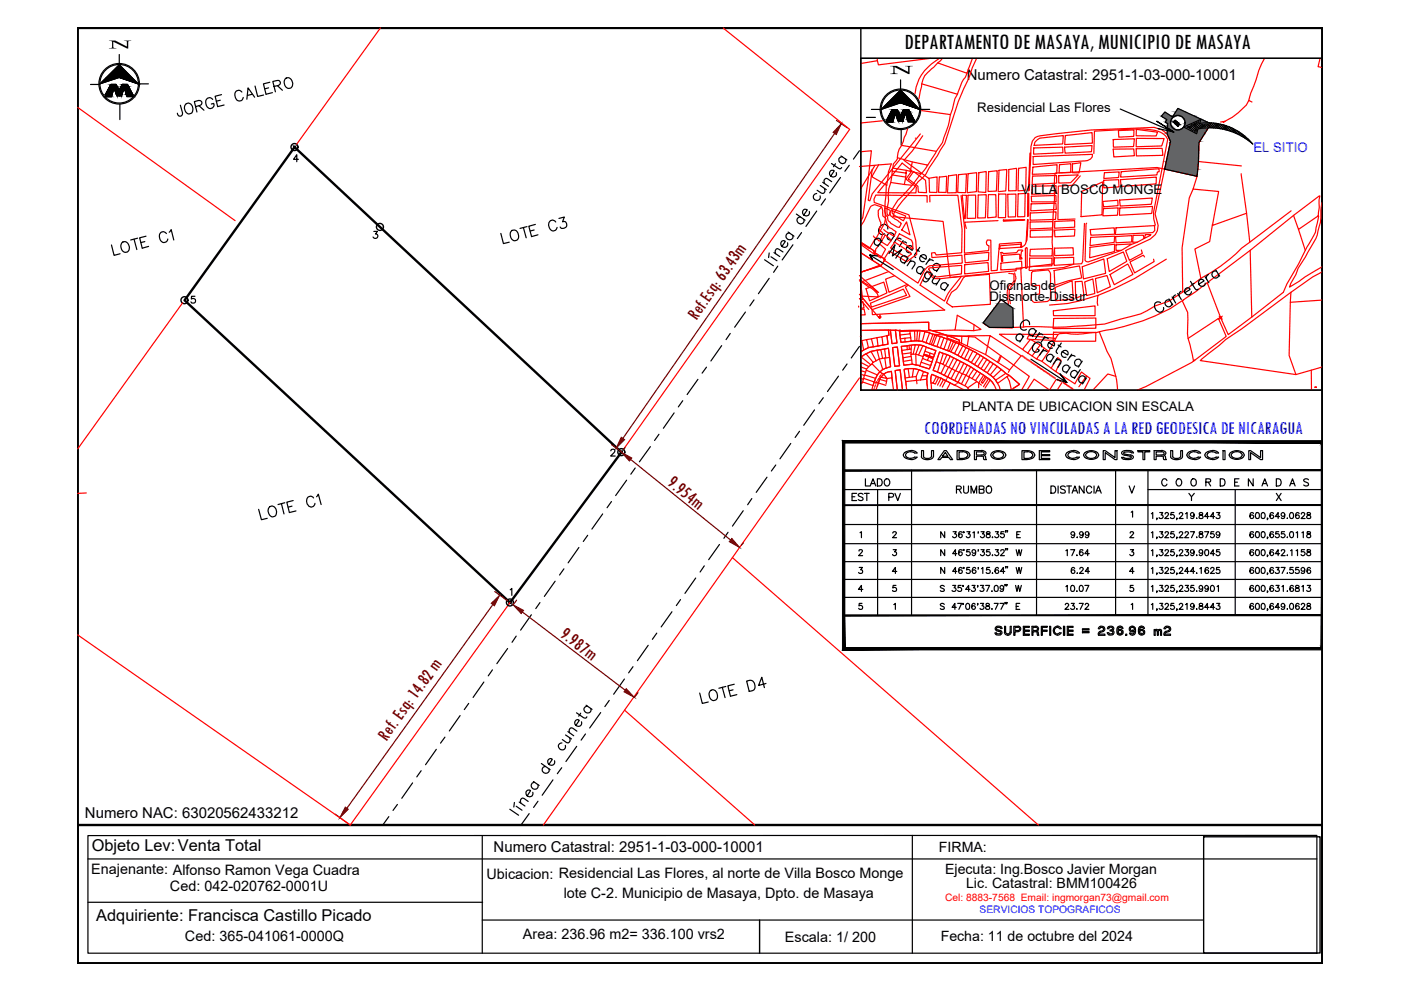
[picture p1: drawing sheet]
<svg xmlns="http://www.w3.org/2000/svg" width="297mm" height="210mm" viewBox="0 0 297 210" stroke-linecap="round" stroke-linejoin="round" font-family="sans-serif">
<defs><g id="words">
<text font-size="7.9" x="191.6" y="99.8">CUADRO DE CONSTRUCCION</text>
<text font-size="4.9" x="182.7" y="104.4">LADO</text>
<text font-size="4.8" x="191.7" y="10.4">DEPARTAMENTO DE MASAYA, MUNICIPIO DE MASAYA</text>
<g font-size="4.4">
<text x="179.9" y="107.2">EST</text>
<text x="187.7" y="107.2">PV</text>
<text x="201.8" y="105.8">RUMBO</text>
</g>
<g font-size="4" fill="#720000">
<text x="147.7" y="68.1" transform="rotate(-55 147.7 68.1)">Ref.Esq: 63.43m</text>
<text x="141.3" y="102.7" transform="rotate(39 141.3 102.7)">9.954m</text>
<text x="118.5" y="134.9" transform="rotate(37 118.5 134.9)">9.987m</text>
<text x="82" y="157.2" transform="rotate(-54 82 157.2)">Ref. Esq: 14.82 m</text>
</g>
<text font-size="4" fill="#00f" x="196" y="92">COORDENADAS NO VINCULADAS A LA RED GEODESICA DE NICARAGUA</text>
<text font-size="4" x="226.1" y="122.8">6.24</text>
<g font-size="3.5">
<text x="19.4" y="180.5">Objeto Lev:Venta Total</text>
<text x="20.4" y="195.4">Adquiriente: Francisca Castillo Picado</text>
</g>
<g font-size="3.2">
<text x="205" y="17">Numero Catastral: 2951-1-03-000-10001</text>
<text x="18" y="173.4">Numero NAC: 63020562433212</text>
<text x="104.7" y="180.6">Numero Catastral: 2951-1-03-000-10001</text>
</g>
<g font-size="3.1">
<text x="19.4" y="185.3">Enajenante: Alfonso Ramon Vega Cuadra</text>
<text x="36" y="188.8">Ced: 042-020762-0001U</text>
<text x="103.1" y="186.3">Ubicacion: Residencial Las Flores, al norte de Villa Bosco Monge</text>
<text x="119.5" y="190.4">lote C-2. Municipio de Masaya, Dpto. de Masaya</text>
<text x="39.2" y="199.6">Ced: 365-041061-0000Q</text>
<text x="110.9" y="199.1">Area: 236.96 m2= 336.100 vrs2</text>
<text x="166.4" y="199.6">Escala: 1/ 200</text>
</g>
<g font-size="3">
<text x="199.1" y="180.6">FIRMA:</text>
<text x="200.4" y="185.2">Ejecuta: Ing.Bosco Javier Morgan</text>
<text x="204.8" y="188.2">Lic. Catastral: BMM100426</text>
<text x="199.4" y="199.6">Fecha: 11 de octubre del 2024</text>
</g>
<g font-size="2.8">
<text x="207.2" y="23.7">Residencial Las Flores</text>
<text x="216.6" y="41.1">VILLA BOSCO MONGE</text>
<text x="209.8" y="63.8">Dissnorte-Dissur</text>
<text x="209.8" y="61.5">Oficinas de</text>
<text x="204" y="87.1">PLANTA DE UBICACION SIN ESCALA</text>
</g>
<text font-size="2.8" fill="#00f" x="265.7" y="32.2">EL SITIO</text>
<text font-size="2.2" fill="#f00" x="200.4" y="191">Cel: 8883-7568 Email: ingmorgan73@gmail.com</text>
<text font-size="2.2" fill="#00f" x="207.7" y="193.6">SERVICIOS TOPOGRAFICOS</text>
</g></defs>
<!-- layer: 0 -->
<path d="M23.1 8.6h1.3l2.5 1.3v-1.1l-.6-.2h1.5a.43 .43 0 0 0-.6 .4v1.3l-3.2-1.5 .1 1.3 .6 .2-1.6-.1a.52 .52 0 0 0 .7-.3v-.9a.37 .37 0 0 0-.6-.3z" fill="#000"/>
<g fill="none" stroke="#000" stroke-width=".25">
<path d="M19.2 17.9h1.9M21.2 17.8l4.1-4.1 4.1 4.1-4.1-1.4zM21.6 17.6l3.7-3.8 3.7 3.8-3.7-1.3zM21.9 17.4l3.4-3.4 3.3 3.4-3.3-1.2zM22.3 17.1l3-3 3 3-3-1zM22.5 19.8h1.2M22.7 16.9l2.6-2.6 2.6 2.6-2.6-.9zM22.7 19.5h1.1M22.8 19.1h1.1M23 18.9h1h-1M23.1 18.6h1M23.2 18.5h.9"/>
<path d="M23.3 18.3h1.5M23.3 18.2h1.4M23.4 16.5l1.9-1.9 1.9 1.9-1.9-.7zM23.4 18.1h1.3M23.4 18h1.3M23.5 17.9h1.1l.7 1.2 .6-1.2h1.1l1.1 2.2h-1.2l-.6-1.8-.6 1.8h-.9l-.7-1.8-.5 1.8h-1.2zM23.5 17.9h1.1M23.7 16.2l1.6-1.5 1.5 1.5-1.5-.5zM24.1 16l1.2-1.2 1.2 1.2-1.2-.4zM24.1 18.2l.7 1.9h1l.5-1.8 .6 1.8h1.3l-1.2-2.2h-1.1l-.7 1.2-.6-1.2h-1.1l-1.1 2.2h1.2l.5-1.8M24.1 18.6l-.5 1.9h-1.2M24.1 18.2l.7 2.1-.7-1.7-.5 1.9h-1.2v-.4h1.2z"/>
<path d="M24.2 18.5h.7M24.3 18.6h.7M24.4 18.9h.7M24.4 15.8l.9-.9 .8 .9-.8-.3zM24.4 19.1h1.6M24.6 19.5h1.4M24.7 19.8h1.1M24.8 15.5l.5-.4 .4 .4-.4-.1zM25.1 15.4l.2-.2 .2 .2zM25.3 14.4l2.2 2.3-2.2-.8-2.3 .8zM25.3 11.6v1.9M25.4 18.9h.7"/>
<path d="M25.5 18.6h.8M25.6 18.5h.7M25.7 18.3h1.5M25.8 18.2h1.4M25.8 18.1h1.3M25.8 18h1.3M25.9 17.9h1.1M25.9 17.9h1.1l1.2 2.2h-1.3M26.3 18.3l-.5 1.8h-1M26.3 18.3l.6 1.8h1.3v.4h-1.3l-.6-1.9-.5 1.7zM26.4 18.5h.9M26.5 18.6h.9"/>
<path d="M26.6 18.9h.9M26.6 19.1h1.1M26.7 19.5h1.1M26.8 19.8h1.2M27 17.9h-1.1l-.7 1.2M29.6 17.8h1.9M186.5 5.9h93.8v65.1M22.4 20.1l1.1-2.2h1.1h-1.1l-1.1 2.2h1.2l.5-1.9 .7 1.9h1v.2M22.4 20.1h1.2l.5-1.9 .7 1.9h1v.2h-1l-.7-1.7-.5 1.9h-1.2v-.4h1.2M25.4 22.1v3.3M251.1 26.9h-.1M251.2 26.8l.1 .2"/>
<path d="M251.4 26.7l.2 .1M251.6 26.9l-.3 .2M251.8 26.5v.1M251.8 27.2l-.1 .1M251.8 26.7l-.2 .2 .2 .2M252 27l-.2 .1 .2 .2M252.1 26.5l-.2 .2 .1 .1M252.2 27.3l-.1 .1 .1 .1M252.3 26.8l-.2 .1 .2 .2M252.3 26.3l-.1 .1 .1 .2M252.4 26.2l.2 .2M252.5 27.5l-.1 .1"/>
<path d="M252.5 27l-.2 .2 .2 .2M252.6 26.5l-.2 .2 .1 .2M252.7 27.8h.1M252.7 26.1l.1 .1M252.7 27.3l-.2 .2 .2 .1M252.8 26.8l-.2 .2 .1 .2M252.8 26.3l-.2 .2 .2 .2M253 27.6l-.3 .1 .2 .2M253 27.1l-.2 .1 .2 .2M253 26.6l-.1 .2 .1 .1M253.1 26h.1M253.1 26.1l-.2 .1 .1 .3"/>
<path d="M253.2 27.8l-.2 .2M253.2 27.3l-.2 .2 .2 .2M253.3 26.8l-.2 .2 .2 .2M253.3 26.4l-.2 .1 .2 .2M253.4 25.9l-.2 .1 .1 .2M253.4 28.1l-.1 .1M253.5 25.8l.1 .2M253.5 27.6l-.2 .2 .1 .2M253.5 27.1l-.2 .2 .2 .2M253.5 26.6l-.2 .2 .2 .2M253.6 26.2l-.2 .1 .1 .2M253.7 27.9l-.2 .1 .1 .2"/>
<path d="M253.7 27.4l-.2 .2 .2 .1M253.8 25.7v.1M253.8 26.9l-.3 .2 .2 .2M253.8 26.4l-.2 .2 .2 .2M253.8 25.9l-.1 .2 .1 .2M253.8 27.7v.2M254 27.2l-.2 .1 .1 .2M254 26.7l-.2 .1 .2 .3M254.1 26.2l-.2 .1 .2 .2M254.1 25.5v.1M254.1 25.7l-.2 .2 .2 .1M254.2 26.9l-.1 .2 .1 .2"/>
<path d="M254.3 26.5l-.2 .1 .2 .2M254.3 26.2a12.3 12.3 0 0 1 11.3 4.3 13.8 13.8 0 0 0-11.6-3.2M254.4 26.2l.2-.9-3.6 1.6 2.7 1.5 .3-1.1M254.4 26l-.3 .1 .2 .2M254.4 25.5l-.2 .2 .2 .1M254.5 27.2l-.1 .1M254.5 26.7l-.2 .2 .2 .2M254.6 25.3l-.1 .2M254.6 26.2l-.2 .2 .1 .2M254.7 26.1l.1 .3M254.7 27l-.2 .1 .1 .1M254.8 26.5l-.2 .2 .1 .1"/>
<path d="M255 26.1l.1 .1M255 26.8l-.2 .1 .2 .2M255 26.3l-.1 .2 .1 .1M255.2 27.1l-.2 .1M255.3 26.5l-.2 .2 .1 .2M255.3 26.1l-.2 .1 .2 .2M255.4 26l.1 .2M255.5 26.8l-.2 .2 .2 .1M255.5 26.3l-.2 .2 .2 .2M255.7 27.1h.1M255.7 26.6l-.1 .2 .1 .2M255.8 26.1l-.2 .1 .1 .3"/>
<path d="M255.9 26h.1M255.9 26l.1 .2M256 26.8l-.2 .2 .1 .1M256 26.4l-.2 .1 .2 .2M256.3 26.6l-.3 .2 .2 .2M256.3 26.2l-.2 .1 .2 .2M256.3 26.6l.2 .2M256.4 26l.1 .3M256.5 26.9l-.2 .2M256.5 26.4l-.2 .2M256.7 26.7l-.1 .1 .1 .3M256.8 26v.1"/>
<path d="M256.8 26.2l-.2 .2 .1 .1M256.9 26.1l.1 .2M256.9 27l-.1 .1M257 26.5l-.2 .1 .2 .2M257.2 26.7l-.2 .2 .2 .2M257.3 26.1h.1M257.3 26.2l-.2 .2 .1 .2M257.4 26.1l.1 .3M257.4 27l-.1 .1M257.5 26.5l-.2 .2 .1 .2M257.7 26.8l-.2 .1 .2 .2M257.7 26.1l.1 .1"/>
<path d="M257.7 26.3l-.1 .2 .1 .1M257.9 26.2l.1 .2M257.9 27.1l-.1 .1M258 26.5l-.2 .2 .2 .2M258.2 26.8l-.2 .2 .2 .2M258.2 26.3l-.2 .2 .2 .2M258.4 26.2l.1 .3M258.4 27.1l-.2 .1M258.5 26.6l-.2 .2 .1 .2M258.7 26.9l-.2 .1 .2 .2M258.7 26.4l-.2 .1 .2 .2M258.8 26.3l.2 .2"/>
<path d="M258.9 27.1l-.2 .2M259 26.6l-.2 .2 .1 .2M259.2 26.9l-.2 .2 .1 .2M259.2 26.4l-.2 .2 .2 .2M259.4 26.5h.1M259.4 27.2l-.1 .2M259.4 26.7l-.1 .1 .1 .3M259.6 26.5l.1 .3M259.6 27.4v.1M259.6 27l-.1 .1 .1 .2M259.9 27.2l-.2 .2 .1 .1M259.9 26.7l-.2 .2 .2 .2"/>
<path d="M260 26.7l.2 .2M260.1 27.5l-.1 .1M260.2 27l-.3 .2 .2 .1M260.4 27.3l-.2 .1 .1 .2M260.4 26.8l-.2 .1 .2 .2M260.6 27.5l-.2 .2M260.6 27.1l-.2 .1 .2 .2M260.7 26.9h.1M260.7 27l.2 .2M260.8 27.8h.1M260.9 27.3l-.2 .2 .1 .2M261.1 27.6l-.2 .1 .1 .2"/>
<path d="M261.1 27.1l-.2 .2 .2 .1M261.3 27.9h-.1M261.3 27.2h.1M261.3 27.3l-.1 .2 .1 .2M261.5 27.3l.1 .2M261.5 27.6l-.1 .2 .1 .2M261.8 27.4l-.2 .2 .2 .2M261.8 27.9l-.2 .2M262 28.2h-.1M262.1 27.7l-.3 .1 .2 .2M262.1 27.6l.2 .2M262.3 27.9l-.2 .2 .1 .2"/>
<path d="M262.4 27.8l.1 .3M262.5 28.2l-.1 .2M262.7 28l-.1 .2 .1 .1M262.7 28.5h-.1M263 28.2l-.2 .2 .1 .2M263.1 28.2l.1 .2M263.2 28.5l-.2 .2 .2 .1M263.3 28.4l.2 .3M263.4 28.8l-.1 .1M263.6 28.6l-.1 .1 .2 .2M263.7 29l-.1 .1M263.9 28.8l-.2 .2 .2 .2"/>
<path d="M264.1 29.1l-.1 .2v.1M264.3 29.4l-.1 .1M264.5 29.3l.1 .2M264.6 29.6l-.1 .1M264.7 29.5l.1 .3M264.8 29.9h.1M264.9 29.8l.1 .2M265.1 30.1l.1 .1M265.4 30.3v.1M18.6 177.2l260.6-.1v25h-260.6zM102.2 177.2v24.9M193.4 177.1v25"/>
<path d="M18.6 182.1h260.6M18.6 191.3h83.7"/>
<circle cx="25.3" cy="17.8" r="4.1"/>
<circle cx="25.3" cy="17.8" r="4.3"/>
</g>
<g fill="#000" stroke="#000" stroke-width=".21">
<path d="M21.2 17.8l1.4-1.4h2.7zM22.6 16.4l2.7-2.7 2.7 2.7zM25.3 16.4l4.1 1.4zM25.3 16.4h2.7l1.4 1.4zM25.9 17.9h1.1zM26.3 18.3l.1 .3h-.1z"/>
<path d="M23.7 19.9v.2zM23.7 19.9v.2z"/>
<path d="M24.1 18.6l-.3 1.3zM24.1 18.6l-.4 1.3z"/>
<path d="M23.3 18.3l.3 1.8 .5-1.8zM23.3 18.3l.3 1.8h-1.2z"/>
<path d="M24.1 18.3l.2 .3zM24.1 18.3l.2 .3h-.2z"/>
<path d="M24.1 18.6l.7 1.5-.5-1.5zM24.1 18.6l.7 1.5z"/>
<path d="M23.5 17.9l1.3 .4-.2-.4zM23.5 17.9l1.3 .4h-1.5z"/>
<path d="M24.1 18.3l1.2 .8-.5-.8zM24.1 18.3l1.2 .8h-.9z"/>
<path d="M24.4 19.1l1.3 1 .3-1zM24.4 19.1l1.3 1h-.9z"/>
<path d="M26.3 18.6l-.5 1.5zM26.3 18.6l-.5 1.5z"/>
<path d="M25.7 18.3l.3 .8 .3-.8zM25.7 18.3l.3 .8h-.7z"/>
<path d="M26.3 18.6l.6 1.5zM26.3 18.6l.6 1.5h-.1z"/>
<path d="M25.9 17.9l1.3 .4-.2-.4zM25.9 17.9l1.3 .4h-1.5z"/>
<path d="M26.3 18.3l1.8 1.8-.9-1.8zM26.3 18.3l1.8 1.8h-1.2z"/>
<path d="M22.4 20.1l1.2 .4 .1-.4zM22.4 20.1l1.2 .4h-1.2z"/>
<path d="M24.7 20.1l.1 .2zM24.7 20.1l.1 .2z"/>
<path d="M24.8 20.1l.5 .2v-.2zM24.8 20.1l.5 .2h-.5z"/>
<path d="M25.8 20.1v.2zM25.8 20.1v.2z"/>
<path d="M25.3 20.1l.5 .2v-.2zM25.3 20.1l.5 .2h-.5z"/>
<path d="M26.8 20.1l1.4 .4v-.4zM26.8 20.1l1.4 .4h-1.3z"/>
</g>
<path d="M16.5 5.9h263.8v198.4h-263.8zM16.5 174.9h263.8v29.4h-263.8z" fill="none" stroke="#000" stroke-width=".51"/>
<!-- layer: 2 -->
<path d="M102.2 195.1h152.8" fill="none" stroke="#000" stroke-width=".25"/>
<!-- layer: 0 -->
<g fill="#636466" stroke="#636466" stroke-width=".21">
<path d="M249.7 23l1.6 .7h-2.1z"/>
<path d="M247 23.7l1.1 .8h-1.7z"/>
<path d="M254.4 26.1v.1z"/>
<path d="M254.4 26.1h.9l-.9 .1z"/>
<path d="M251.1 26.7l-.1 .2z"/>
<path d="M251.1 26.7h.3l-.3 .2z"/>
<path d="M251 26.9l.3 .2h-.5z"/>
<path d="M256 27.1h.1z"/>
<path d="M247.5 27.7l1.3 .3h-1.3z"/>
<path d="M247.3 34.2h6.8l-.2 1.7z"/>
<path d="M249.2 23.7l3.8 .8-1.7-.8zM249.2 23.7l3.8 .8h-4.2z"/>
<path d="M249.9 24.5l3.2 .1zM249.9 24.5l3.2 .1z"/>
<path d="M248.8 24.5h.8zM248.7 24.6h.6z"/>
<path d="M246.4 24.5l1.9 .1-.2-.1zM246.4 24.5l1.9 .1h-2.1z"/>
<path d="M250.2 24.6l3.1 .1-.2-.1zM250.2 24.6l3.1 .1h-2.9z"/>
<path d="M248.7 24.6l.4 .1 .2-.1zM248.7 24.6l.4 .1h-.4z"/>
<path d="M246.2 24.6l2.2 .1zM246.2 24.6l2.2 .1z"/>
<path d="M248.7 24.7l.1 .1 .3-.1zM248.7 24.7l.1 .1h-.2z"/>
<path d="M246.3 24.7l2.3 .1-.2-.1zM246.3 24.7l2.3 .1h-2.1z"/>
<path d="M250.4 24.7l3.2 .1-.3-.1zM250.4 24.7l3.2 .1h-2.9z"/>
<path d="M246.5 24.8h2.3zM246.5 24.8h2.3z"/>
<path d="M250.7 24.8l3.3 .2-.4-.2zM250.7 24.8l3.3 .2h-3.2z"/>
<path d="M246.5 24.8l2.1 .2 .2-.2zM246.5 24.8l2.1 .2h-1.7z"/>
<path d="M250.8 25l3.7 .2-.5-.2zM250.8 25l3.7 .2h-3.5z"/>
<path d="M246.9 25l1.5 .2 .2-.2zM246.9 25l1.5 .2h-1.2z"/>
<path d="M251 25.2l3.7 .1zM251 25.2l3.7 .1z"/>
<path d="M247.2 25.2l1.2 .2v-.2zM247.2 25.2l1.2 .2z"/>
<path d="M251.1 25.3l3.2 .2 .3-.2zM251.1 25.3l3.2 .2h-3.2z"/>
<path d="M247.4 25.4l.9 .1 .1-.1zM247.4 25.4l.9 .1h-1z"/>
<path d="M251.1 25.5l2.5 .2 .7-.2zM251.1 25.5l2.5 .2h-2.4z"/>
<path d="M247.3 25.5l.9 .2 .1-.2zM247.3 25.5l.9 .2h-1z"/>
<path d="M247.2 25.7l1 .2v-.2zM247.2 25.7l1 .2h-1.1z"/>
<path d="M251.2 25.7l1.8 .3 .6-.3zM251.2 25.7l1.8 .3h-1.7z"/>
<path d="M247.1 25.9l1.1 .1v-.1zM247.1 25.9l1.1 .1z"/>
<path d="M254.6 25.3l1.7 .7zM254.6 25.3l1.7 .7h-1.9z"/>
<path d="M254.4 26h1.9zM254.4 26l.9 .1z"/>
<path d="M247.3 26l.9 .2v-.2zM247.3 26l.9 .2h-.6z"/>
<path d="M251.3 26l1.1 .2 .6-.2zM251.3 26l1.1 .2h-1.2z"/>
<path d="M247.6 26.2l.6 .1v-.1zM247.6 26.2l.6 .1h-.6z"/>
<path d="M251.2 26.2l.7 .3 .5-.3zM251.2 26.2l.7 .3h-.7z"/>
<path d="M247.6 26.3l.7 .3-.1-.3zM247.6 26.3l.7 .3h-.8z"/>
<path d="M251.2 26.5l.2 .2 .5-.2zM251.2 26.5l.2 .2h-.3z"/>
<path d="M247.5 26.6l1 .3-.2-.3zM247.5 26.6l1 .3h-1z"/>
<path d="M247.5 26.9l1.1 .2-.1-.2zM247.5 26.9l1.1 .2h-1.1z"/>
<path d="M250.8 27.1h.6zM250.8 27.1h.6z"/>
<path d="M247.5 27.1h1.2zM247.5 27.1h1.2z"/>
<path d="M256 27.1h.1zM255.1 27.2h1z"/>
<path d="M247.5 27.1l1.3 .2-.1-.2zM247.5 27.1l1.3 .2h-1.1z"/>
<path d="M250.8 27.1l.9 .2-.3-.2zM250.5 27.3l.3-.2 .9 .2z"/>
<path d="M255.1 27.2l.9 .1 .1-.1zM254 27.3l1.1-.1 .9 .1z"/>
<path d="M247.7 27.3l1.4 .1zM247.7 27.3l1.4 .1h-1.1z"/>
<path d="M250.5 27.3l1.5 .1zM250.3 27.4l.2-.1 1.5 .1z"/>
<path d="M248 27.4l1.4 .1zM248 27.4l1.4 .1z"/>
<path d="M250.3 27.4l1.9 .1zM250 27.5h2.2z"/>
<path d="M250 27.5l2.2 .1zM249.7 27.6h2.5z"/>
<path d="M248.1 27.5l1.6 .1zM248.1 27.5l1.6 .1z"/>
<path d="M248.2 27.6l4.9 .4-.9-.4zM248.2 27.6l4.9 .4h-4.2z"/>
<path d="M247.5 28h1.4zM247.5 28h1.4z"/>
<path d="M254 27.3l1.4 1.1 .6-1.1zM254 27.3l1.4 1.1h-1.7z"/>
<path d="M247.5 28l6.2 .4-.6-.4zM247.5 28l6.2 .4h-6.2z"/>
<path d="M247.5 28.4h7.9zM247.5 28.4h7.9z"/>
<path d="M247.5 28.4l6.9 1.6 1-1.6zM247.5 28.4l6.9 1.6h-6.2z"/>
<path d="M248.2 30l6 .3 .2-.3zM248.2 30l6 .3h-6.1z"/>
<path d="M248.1 30.3l6 3.9 .1-3.9zM248.1 30.3l6 3.9h-6.8z"/>
<path d="M247.3 34.2l-.4 1.7h7zM246.9 35.9h7l-.1 1.5z"/>
</g>
<g fill="none" stroke="#000" stroke-width=".3">
<path d="M255.2 177.4h24.7v24.7h-24.7zM161.1 195.1v7"/>
<circle cx="249.7" cy="26" r="1.55"/>
</g>
<!-- layer: 2 -->
<g fill="none" stroke="#f00" stroke-width=".25">
<path d="M80.7 5.9l-17.8 24.7M153.3 5.9l26.8 21.5-47.9 67.9M186 12.4v.5M197.3 12.4l-11.1 1.4-.2-.9-3.5 .6M198.8 13.3l-1.8 1.8a3.8 3.8 0 0 0-1.6 3.3l-.6 2.6M199.2 12.4a9.8 9.8 0 0 0-5.2 7.5M199.8 12.4l-1 .9 6.2 2.2 1.2-3.1M203 20l-.5 1-1 3.3-6.1-.8M205 15.5l-.3 .9a11.4 11.4 0 0 0-1.7 3.6l-7.6-2.2M207.1 12.4l-1 2-.5 1.6a77.4 77.4 0 0 0-5.3 14.4l-3.3 5.2-.7 1.3-1.6 1.6a16.5 16.5 0 0 1-3.4 4.1l-1.8 2.6-.2 .7 10.7 1 1.4 11.9 14-1.4v-.5l1-.1M268.1 12.4l-1.2 2.5-2.1 6.4M279.9 12.4l-.4 1.7 .8 .2"/>
<path d="M16.5 22.8l33.3 24M185.5 35.1l-3 4.9M186.2 35l-4 .3M186.2 35l2.8-.2-.2 .5a6.1 6.1 0 0 0-.6 2.8l-.2 1.2h-.1l-.3 5.1 .1 2-.1 .9-3.3 5.4-1.8-1.1M186.3 35l-1.5 2.5 3.2 1.8M187.1 25.6l-4.6 .5M189.1 37.1l-.2 1.6 2.8 .4M189.3 35.6l-.1 .7M190.3 33.4l-.3 .6-.6 .8-.1 .8 3.7 .7 .4-2M192 37.5l-.3 1.6 1.7 .2M192.1 36.1l-.1 1.4-2.9-.4 .1-.8 2.9 .4M192.4 27.4l-1.3 3.4"/>
<path d="M195.3 36.8a35.7 35.7 0 0 1-5 5.7l-1.6 2.6-.2 .6-.3-.1a5.3 5.3 0 0 1 .2-3 7.2 7.2 0 0 1 .5-3.9M198.5 32.1l-7.4-1.3a4 4 0 0 0-.8 2.6l3.1 .9 3.3 .7-1.4 1.8-2.3-.5M201.5 24.3l-.1 .4a14.8 14.8 0 0 1-1.3 4.5l-.3 1-3.1 4.8M253.8 37.4l-8.5-1.9-21.6 1.2-.1 5.5-.3 3.4-.2 5.8 .2 4.6-6.9 .8 .6 12.5M256.7 26.2l-2.5 4.1-.1 3.9M263.2 36.8l1.8 14.6-1.8 1.2a34 34 0 0 1-8.6 6.4M263.2 35.2l-9.1-1-.3 3.2-.8 2.7 5.4 .5-1.3 7.2 7.2-2.6M265.4 21.6l-.6-.3-.5 1-3 2.5-2 1.1 .4-.2-.9 .2M182.2 59.5l1.5 1a4.4 4.4 0 0 1 2.5 2.4l-3.6-.1-.4-.4M182.2 59.3a13.1 13.1 0 0 1 3.8 2.7M182.5 51.4l2.8 1.8-.1 .2 2.5 1.6-.9 1.3-4.3 1.4M182.5 53.6l4.3 2.7"/>
<path d="M253 40.1l-.8 1.9-1.6 10.5 .2 9.4 3.8-2.9-1.3-6.2 3.2-1.6 .6-3.6M265.1 53.1l-11.6 8.7-2.8 2 1.1 2.5v4.5l.1 1M265.1 53.1l.3 14.1-5 3.8-1.6-3.6-2.8-7.5M273.7 44.7l-8.7 6.7M274.2 45.7l5.6-4.2-.3 4.3-4.2 2.8zM274.2 45.7l-9.1 7.4M275.3 48.6l1.4 4.5-1.3 2.7-2.5 4.4-.8 1.8-6.7 5.2M279.5 45.8l-.6 3.4-2.2 3.9M280.3 42.9l-.2 1.3-.1 1.3a19.7 19.7 0 0 1-1 5.1l-3.8 6.3-.4 1.3-1.1 1.9-.3 .8 6.9-4.3M280.3 57.6l-2 1.1-4.6 3.3-.1 2.1M38.7 64.2l-22.2 31M182.2 63.3l2 2.3"/>
<path d="M182.5 68.6l14.4-.3v1.6l6.5 2.2v.8l.7 .4-1 2.1-.7-.4M182.5 70.1l5.9-.1 .1 1.1-.4 .1M182.5 79.4l.8 .2-.2 .6 2.2 .8-.2 .7-2.2-.7-.1 .2h-.3M182.5 78.6l1 .3-.2 .6M182.5 77.8l1.2 .4v.3l2.3 1M182.5 76.8l1.7 .9-.5 .5M182.5 72.3l.2-.1 .4 2-.6 .4M182.6 75.7l2 1.6-.4 .4M182.7 72.2l1-.2 .4 1.7-1 .5M182.8 63l2.1 2.6M183.3 79.6l2.3 .6-.3 .8M183.6 75l-1.1 .8"/>
<path d="M183.7 78.5l-.2 .4M183.7 72l1.1-.2 .4 1.7-1.1 .2M184.6 77.3l.3-.2 1.7 1.8M184.8 71.8l1.1-.2 .3 1.8-1 .1M185.1 76.8l.7-.3-1.1-2-1.1 .5 1.5 1.8-.2 .3M185.8 76.5l.7-.4 .7 2.3M185.9 74.3l.8-.2 .4 1.9-.6 .1-.6-1.8-1.2 .2M185.9 71.6l1.1-.2 .2 1.8-1 .2M186.7 74.1l.9-.1 .2 1.9h-.2M186.8 80l.6-.7 .7 1-1.3-.3-.3 .4M187 71.4l1.1-.2 .2 1.8-1.1 .2M187.1 76l.5-.1 .3 2.1"/>
<path d="M187.4 79.3l.4-.3 1.2-.3 .1 1.4M187.6 74l.8-.2 .4 4-.9 .2M187.9 78a4 4 0 0 0-2.3 2.2M188.4 70l2.3 .1M188.6 75.8l-.8 .1M188.8 70l.3 2.9 1.1-.2-.4-2.7M189.2 73.7l1.1-.1 .4 4-1 .1zM190.8 69.9v.4l11.7-.3 .5-3.2 3.5 2 1.5 1.1-1.6 .2M190.8 71l2.2-.2-.1-.7h1l.1 2.2h-.8l-.1-.7-1.3 .1 .1 .8 1.3-.2M190.8 71l.1 .8 .9-.1M190.9 71.8l.1 .8 .9-.1M191.5 76.6l.1 .8 1.8-.2"/>
<path d="M192.3 73.3l-1.2 .1 .1 .9M192.4 74.1h.4v-.9l-.5 .1 .1 .8-1.2 .2M192.5 78.1l-.8 .2 .2 1.8M192.5 78.1l.3 1.9-.9 .1 .1 .8 2.3-.3-.1-.8 .6-1.4 1 .4M192.5 78.1h1.2l1.1 .3M192.8 73.2h.4v.8l-.4 .1M192.9 70.1h-2.2l.1 .9M193 70.8l.1 .8M193.2 74v.8l-1.9 .3-.1-.8M193.2 75.6l.1 .7-1.8 .3-.1-.7M193.2 74.8l-.1 .3M193.2 73.2l.9-.1-.5 2h-.5l.1 .5-1.8 .3-.1-.8"/>
<path d="M193.4 79.9l-.6 .1M193.7 78.1l-.3 1.8 .8-.1M193.9 70.1h.6l-.1 2.2h-.4M194.1 73.1l1.4 .1 .9 .4M194.5 70.1h.6l-.3 2.2h-.4M194.8 72.3l1.5 .4M194.9 73.2l-.7 1.9h-.6M195.1 70.1l1 .2-.5 2.1M195.5 79.7l-.3 .9M195.6 76l-.3 .8M195.7 73.3l-1 2-.5-.2v2.3l-.8-.2-.1-.9M195.8 78.8l1 .3-.3 1.3-1.3 .2"/>
<path d="M195.8 78.8l-.3 .9h1.1M195.8 75.2l-.1 .4-1-.3M196 75.2l.9 .5-.2 .7-1.1-.4 .1-.4M196.1 70.3l1.7 .6-.7 2-.8-.2 .8-2.1M196.1 74.5l-.3 .7 1.2 .2M196.4 73.6l2 .7-.5 1.5-.9-.4M196.4 73.6l-.3 .9 1.1 .4-.2 .5M196.7 76.4l.9 .4M196.9 75.7l.9 .3-.2 .8M197.2 74.9l.9 .3M197.3 77.5l-.3 .7-2-.6M197.5 73.1l.3 .1"/>
<path d="M197.6 76.8l-.3 .7-2-.7-.3 .8-.8-.2M197.8 70.9l.4 .1-.7 2.1-.4-.2M198.2 71l1.2 .4-.8 2.1-.8-.3 .8-2M198.5 76.7l.8 .3-.5 1.9M198.6 79.8l-1-.4-.3 .9 .1 .9h.4l.8-1.4 .4 .2-.7 1.4-.5-.2M199.4 77l.6-2.1 .8 .3-.9 2.1-.6-.3M199.4 71.4l.7 .2-.7 2.1-.8-.2M199.5 79.2l.7 .4M199.9 77.3l.4 .2-.8 1.7-.7-.3M200 74.9l-.8-.3-1.4 3.9 1 .4M200.1 71.6l.8 .3-.8 2.1-.7-.3M200.5 77.5l.6 .4"/>
<path d="M200.8 75.2l.7 .3-1 2h-.2M200.9 71.9l.7 .3-.7 2.1-.8-.3M201.2 77.9l.6 .3M201.5 75.5l.7 .4M201.6 72.2l.6 .2-.9 2.1-.4-.2M201.9 78.2l.6 .4M202.2 72.4l.5 .2-1.1 2-.3-.1M202.6 78.6l.7 .3M202.7 72.6l.7 .3-1 2.1-.8-.4M202.9 76.2l-.7-.3-1.1 2-.9 1.7 .7 .3M203.4 79l-1 1.7 .7 .4M203.6 76.6l-.7-.4-1.1 2-.9 1.7 .7 .4"/>
<path d="M203.8 72.8l.1-1.5-3.1-.1v.5l4.3 1.7M204.1 79.2l.7 .3M204.1 73.3l.7 .4-1 2-.7-.3M204.4 77l-.8-.4-1.1 2-.9 1.7 .8 .4M204.8 73.7l.7 .3-1 2.1-.7-.4M204.8 79.6l.6 .3M205.1 77.4l-.7-.4-1 2 .6 .2M205.4 71.2l-.3 2.2 3.9 1.8 5.1 3.2M205.5 80l-.1-.1 1.1-1.7 .7 .5-1.1 1.6-.6-.3-.9 1.8M205.5 74l.8 .4-1.1 2.1-.7-.4M205.8 77.8l-.7-.4-2 3.7 .7 .3 2-3.6 .7 .4M206.3 74.4l.9 .5-1.3 2-.7-.4"/>
<path d="M206.5 68.8l-.1 1.3-3.9-.1M207.2 74.9l.7 .5-1.3 1.9-.7-.4M207.2 78.7l.7 .4M207.9 75.4l.6 .4-1.2 1.9-.7-.4M208.5 79.5l-.6-.4-1.1 1.6 .3 .2M208.5 75.8l.7 .4-1.2 2-.7-.5M208.9 79.8l-.4-.3-1 1.7 .6 .5M209 75.2l.9-4 6.6 4.2-2.4 3-.3 .6M209.2 76.2l.7 .5-1.3 1.9-.6-.4M209.9 71.2l-6 .1M209.9 76.7l.7 .4-1.3 1.9-.7-.4M209.9 79.5l1 .9 .6 .9 2-1.5"/>
<path d="M210.6 77.1l.8 .6-1.5 1.8-.6-.5M211.4 77.7l.9 .7-1.7 1.6M212.3 78.4l.9 .8-2.1 1.4M213.2 79.2l.8 .4-.5 .2 .5 1 .4 1.8M214 79.6l2.2 1.9-1.3 .8M216.7 75.6h.1M216.9 75.7h.1M217.1 75.9h.1M217.3 76h.1M217.5 76.1h.1M217.7 76.3h.1M217.9 74.8l1.9 1.3"/>
<path d="M217.9 74.8l1.6-2.2 1 .6-1.7 2.3M217.9 76.4h.1M218.2 76.5h.1M218.4 76.7h.1M218.6 76.8h.1M218.8 77h.1M219 77.1h.1M219.2 77.3h.1M219.4 77.4h.1M219.5 72.5l-1-.5-1.7 2.1 1.1 .7M219.6 77.5h.1M219.8 77.6h.1"/>
<path d="M220 77.8h.1M220.2 77.9h.1M220.4 78.1h.1M220.5 73.2l.9 .6M220.6 78.2h.1M220.8 78.4h.1M220.9 76.6l2.9 2.2M221 78.5h.1M221.2 78.7h.1M221.4 78.8h.1M221.4 73.8l.9 .7-1.4 2.1-1.1-.5zM221.6 78.9h.1"/>
<path d="M221.8 79h.1M222.1 79.2h.1M222.3 79.3h.1M222.5 79.5h.1M222.6 79.6h.1M222.9 79.8h.1M222.9 78.1l1.4-2.3 .7 .6-1.2 2.4 4.1 2.6 1.4-2.5 1.1 .8-1.7 2.3M223.1 79.9h.1M223.6 72.2l.2-.4-5.7-.6-.3 .6 5.8 .4-1.3 2.3M223.8 71.8l.5-.9h-12.4l4.9 3.2M230.4 79.7l.7 .5-1.2 2.4M233.1 70.4l-2.2 .2a12.9 12.9 0 0 1-4.9 .1h-1.3l-.4 .2"/>
<path d="M236.6 79.8l-1.7-.5-3.2 3.4M250.8 61.9l-3 2-2.9 1-3 1.6-7.7 2.2-4 .3a61.4 61.4 0 0 1-10.1 .3l-5.3 .1-.1-4.1-2.5-1.8-3.8 5 1.4 .9 4.8 .2M251 63.5a39.7 39.7 0 0 1-17 6.6l-.9 .3 1.6 4.1 .9 1.5a21.7 21.7 0 0 1 1.4 6.7M251.9 71.8l6.4-4.3 1.7 3.8-7 5.3zM253.4 76.3l-.7 .5-9.7 5.2-1.9 .7M273.7 62l-10.4 7.7-3.4 2.3-5.4 4.5 20.3 2.9M278 78.5l.1 4.2M280.3 63.6l-6.7 .5-.3 11.3 1.5 4 5.5-1.6M182.2 80.1l-67 94.8M182.5 80.2l.6 .2-.2 .6M183.1 80.2v.2M186.2 81.2l.3-.8 1.5 .5-.2 .5"/>
<path d="M187.8 81.7l-1.6-.5-.2 .7M188 80.9l.1-.6 1-.2 .1 1.1M190.3 82.7l-.5-4.1 1.1-.2 .5 4.3M192 80.9l.1 .8M195.2 80.6h-.9l.1 .8M196.5 80.4l.1 1.5M199 80l.5 .2-.7 1.5M199.5 80.2l.5 .3-.7 1.4M200 80.5l.5 .2-.7 1.4M200.5 80.7l1 .5-.7 1.4M201.5 81.2l1 .5M206.1 80.3l.7 .4"/>
<path d="M207.5 82.2v-1l-.4-.3-1.9 1.4M209.2 80l-.3-.2-.9 1.3 .3 .2 .9-1.3 .4 .3-1.1 1.7M209.6 80.3l.3 .3-1.1 1.7M209.9 80.6l.8 .9M223.3 80.1h.1M223.5 80.2h.1M223.7 80.3h.1M223.9 80.5h.1M223.9 80.5l-1.4 2.2M224.2 80.6h.1M224.4 80.7h.1M224.7 80.8h.1"/>
<path d="M224.9 80.9h.1M225.2 81.1h.1M225.2 81.1l-1.1 1.6M225.5 81.2h.1M225.7 81.4h.1M225.9 81.5h.1M226.1 81.7h.1M226.3 81.8h.1M226.5 82h.1M226.7 82.1h.1M226.9 82.3h.1M227.1 82.4h.1"/>
<path d="M227.3 82.5h.1M227.6 82.7h.1M18.3 104.5l-1.8 .1M155.3 118.2l64.8 56.7M108.1 127.8l-33.8 47.1-57.8-40.3M132.4 150.6l27.6 24.3"/>
</g>
<!-- layer: 0 -->
<path d="M190.5 20.8h.1M190.6 20.8h.1" fill="none" stroke="#f00" stroke-width=".25"/>
<!-- layer: Nivel 16 -->
<path d="M278.8 82v.1M278.9 82.1h.1M279 82.1h.1" fill="none" stroke="#f00" stroke-width=".21"/>
<!-- layer: CVL_CUADCON_LIN -->
<path d="M182.2 58.4l4.1 3.6M182.8 63l3.5 4.3M186.3 67.2l.3-.2 .2 .2-.3 .3-.2-.3 .2 .3" fill="none" stroke="#f00" stroke-width=".25"/>
<!-- layer: Nivel 5 -->
<path d="M182 65.1h.1M186.3 67.2l.3-.2 .1 .2-.2 .3-.2-.2M186.5 67.5h.1M186.6 67h.1" fill="none" stroke="#f00" stroke-width=".25"/>
<path d="M182.5 12.4h97.8v70.3h-97.8zM182.5 5.9v6.5" fill="none" stroke="#000" stroke-width=".3"/>
<path d="M188.7 14h1.4l2.4 1.2v-.8a.4 .4 0 0 0-.6-.3h1.6a.47 .47 0 0 0-.7 .3v1.3h-.2l-2.9-1.5v1.3l.6 .2h-1.6l.1-.1a.43 .43 0 0 0 .6-.3v-1.1z" fill="#000"/>
<g fill="none" stroke="#000" stroke-width=".25">
<path d="M190.9 19.1l4.1 4.1-4.1-1.4-4.1 1.4zM190.9 19.6l2.7 2.7-2.7-.9-2.6 .9zM190.9 16.9v2M183.7 24.9h1.9M187.2 22.9l3.7-3.7 3.7 3.8-3.7-1.3zM187.6 22.7l3.3-3.3 3.4 3.3-3.4-1.1zM187.9 22.5l3-3 3 3-3-1zM188 25.4l1.2-2.1h1.1h-1.1l-1.2 2.1h1.3l.5-1.7 .6 1.7h1v.3M188 25.4h1.3l.5-1.7 .6 1.7h1v.3h-.9l-.7-1.7-.5 1.9h-1.3v-.5h1.3M188 25.4h1.3l.5-1.7 .7 2-.7-1.7-.5 1.9h-1.3zM188.2 25.1h1.2M188.4 24.8h1.1"/>
<path d="M188.5 24.5h1M188.7 24.3h.9h-.9M188.7 22.1l2.2-2.3 2.3 2.3-2.3-.8zM188.8 24h.9M188.9 23.8h.9M188.9 23.7h1.6M189 23.6h1.4M189 21.8l1.9-1.9 1.9 1.9-1.9-.6zM189.1 23.5h1.2M189.1 23.4h1.2M189.1 23.3h1.2l.6 1.2 .7-1.2h1.1l1.1 2.1h-1.3l-.5-1.7-.6 1.7h-1l-.6-1.7-.5 1.7h-1.3zM189.2 23.3h1.1"/>
<path d="M189.4 21.6l1.5-1.5 1.6 1.5-1.6-.5zM189.8 21.4l1.1-1.2 1.2 1.2-1.2-.4zM189.8 23.7l.6 1.7h1l.6-1.7 .5 1.7h1.3l-1.1-2.1h-1.1l-.7 1.2-.6-1.2h-1.1l-1.2 2.1h1.3l.5-1.7M189.8 24l-.5 1.9h-1.3M189.9 23.8h.7M189.9 24h.7M190 24.3h.8M190.1 21.2l.8-.8 .8 .8-.8-.3zM190.1 24.5h1.6M190.2 24.8h1.4M190.3 25.1h1.2M190.9 20.5l.5 .5-.5-.2-.4 .2z"/>
<path d="M190.9 20.6l.2 .2h-.4zM191 24.3h.8M191.1 27.5v3.2M191.2 24h.7M191.3 23.8h.7M191.4 23.7h1.5M191.4 23.6h1.4M191.4 23.5h1.4M191.5 23.4h1.2M191.5 23.3h1.2M191.6 23.3h1.1l1.1 2.1h-1.3M192 23.7l-.6 1.7h-1"/>
<path d="M192 23.7l.5 1.7h1.3v.5h-1.3l-.5-1.9-.6 1.7zM192 23.8h1M192.1 24h1M192.2 24.3h1M192.2 24.5h1.1M192.4 24.8h1.1M192.5 25.1h1.1M192.7 23.3h-1.1l-.7 1.2M195.2 23.2h1.9M188.2 48.6a.84 .84 0 0 0-.5-1 .84 .84 0 0 0-1 .3 1.01 1.01 0 0 0-.4 1 1.01 1.01 0 0 0 .7 .8l.6-.1M189.5 50.1a.72 .72 0 0 0-.8-.7 .72 .72 0 0 0-.6 .9 .72 .72 0 0 0 .9 .5M189.7 49.8l-.8 1.3"/>
<path d="M190.3 50.2l-.8 1.3M191.1 50.7a.73 .73 0 0 0-1.1 .1M191.5 51l-.8 1.3M192.2 51.5a.72 .72 0 0 0-1.1 .1M192.3 52.3l1.1 .8a.7 .7 0 0 0-.5-1.1 .7 .7 0 0 0-.8 .9 .65 .65 0 0 0 1 .6M194.3 52.9l.6 .4M195 52.5l-1.1 1.5v.3l.3 .3M195.2 54.3l1.1 .7a.67 .67 0 0 0-.3-1 .67 .67 0 0 0-.9 .4 .68 .68 0 0 0 .1 .9 .68 .68 0 0 0 .8 .1M197.2 54.8l-.9 1.2M197.9 55.3a.72 .72 0 0 0-1.1 0M199.2 56.6a.72 .72 0 0 0-.8-.7 .72 .72 0 0 0-.6 .9 .72 .72 0 0 0 1 .5M199.4 56.3l-.8 1.3"/>
<circle cx="190.9" cy="23.2" r="4.1"/>
<circle cx="190.9" cy="23.2" r="4.3"/>
</g>
<g fill="#000" stroke="#000" stroke-width=".21">
<path d="M190.9 19.1l2.7 2.7h-5.4zM188.2 21.8h2.7l-4.1 1.4zM190.9 21.8h2.7l1.4 1.4zM191.6 23.3h1.1zM192 23.7l.1 .3h-.2zM190.9 21.8l4.1 1.4z"/>
<path d="M188 25.4l1.3 .5 .1-.5zM188 25.4l1.3 .5h-1.3z"/>
<path d="M189.3 25.3l.1 .1zM189.3 25.3l.1 .1z"/>
<path d="M188.5 24.5l.8 .9 .2-.9zM188.5 24.5l.8 .9h-1.3z"/>
<path d="M189.7 24l-.3 1.3zM189.7 24l-.4 1.3z"/>
<path d="M188.9 23.7l.6 .8 .3-.8zM188.9 23.7l.6 .8h-1z"/>
<path d="M189.8 23.7l.1 .3zM189.8 23.7l.1 .3h-.2z"/>
<path d="M189.8 24l.6 1.3-.5-1.3zM189.8 24l.6 1.3z"/>
<path d="M189.1 23.3l1.4 .4-.2-.4zM189.1 23.3l1.4 .4h-1.6z"/>
<path d="M190.3 25.3l.1 .1zM190.3 25.3l.1 .1z"/>
<path d="M190.3 25.4l.2 .3zM190.3 25.4l.2 .3z"/>
<path d="M189.8 23.7l1.1 .8-.4-.8zM189.8 23.7l1.1 .8h-.8z"/>
<path d="M190.4 25.4l.5 .3v-.3zM190.4 25.4l.5 .3h-.4z"/>
<path d="M191.4 25.4v.3zM191.4 25.4v.3z"/>
<path d="M190.9 25.4l.5 .3v-.3zM190.9 25.4l.5 .3h-.5z"/>
<path d="M191.4 25.3l.1 .1zM191.4 25.3l.1 .1z"/>
<path d="M190.1 24.5l1.3 .9 .3-.9zM190.1 24.5l1.3 .9h-1z"/>
<path d="M191.9 24l-.4 1.3zM191.9 24l-.5 1.3z"/>
<path d="M191.4 23.7l.3 .8 .3-.8zM191.4 23.7l.3 .8h-.8z"/>
<path d="M192 24l.5 1.3zM192 24l.5 1.3h-.1z"/>
<path d="M192.4 25.3l.1 .1zM192.4 25.3l.1 .1z"/>
<path d="M191.6 23.3l1.3 .4-.2-.4zM191.6 23.3l1.3 .4h-1.5z"/>
<path d="M192 23.7l1.8 1.7-.9-1.7zM192 23.7l1.8 1.7h-1.3z"/>
<path d="M192.4 25.4l1.4 .5v-.5zM192.4 25.4l1.4 .5h-1.3z"/>
</g>
<!-- layer: 6 -->
<path d="M62.5 31.2l69.3 64.7-23.7 31.9-69-64.1z" fill="none" stroke="#000" stroke-width=".51"/>
<g fill="none" stroke="#000" stroke-width=".21">
<path d="M62.1 30.9l.7 .7M62.8 30.9l-.7 .7M131.4 95.5l.7 .7M132.1 95.5l-.7 .7M107.8 127.4l.7 .7M108.5 127.4l-.7 .7"/>
<circle cx="62.4" cy="31.2" r=".23"/>
<circle cx="131.7" cy="95.9" r=".23"/>
<circle cx="108.1" cy="127.7" r=".23"/>
</g>
<g fill="none" stroke="#000" stroke-width=".25">
<path d="M51.3 19.5a.83 .83 0 0 0-1.1-.3 .83 .83 0 0 0-.4 1 .97 .97 0 0 0 .5 1 .97 .97 0 0 0 1.1 0l.2-.5M53.5 20l-1 .2M54.1 18.2l.5 2.2 1.3-.2M57 18.6l-.9 .2M57.2 17.4l-1.3 .4 .5 2.2 1.4-.4M58.1 18.3l1.2-.4a.54 .54 0 0 0-.2-.8l-1.3 .2 .6 2.2M58.8 18.2l1.1 .9M60.5 16.7a1.06 1.06 0 0 1 1.2 .1 1.06 1.06 0 0 1 .3 1.2 .83 .83 0 0 1-.8 .8 .83 .83 0 0 1-.8-.7 1.31 1.31 0 0 1 .1-1.4zM182.5 12.4h97.8v70.3h-97.8zM38.2 22.3l.5 1.7a.59 .59 0 0 1-.5 .6l-.4-.1-.2-.5M39.3 22.1l.2-.1a1.2 1.2 0 0 1 1.3 .5 1.2 1.2 0 0 1-.1 1.4 1.07 1.07 0 0 1-1.3-.1 1.07 1.07 0 0 1-.3-1.2zM41.5 22.6l.9-.2a.57 .57 0 0 0 .4-.8l-.7-.3-.9 .2 .6 2.2"/>
<path d="M42.2 22.4l1 1M45.1 21.1a.83 .83 0 0 0-1.1-.3 .83 .83 0 0 0-.4 1 1.02 1.02 0 0 0 1.4 1.1 .75 .75 0 0 0 .3-1l-.5 .2M46.7 21.3l-.8 .2M47 20.1l-1.4 .3 .6 2.2 1.3-.3M54 20.6l-1.4-2-.3 2.4M173.9 39.3l1.3 .9M174.4 38.7l1.3 .8M174.8 40l.1 .6-.4 .4-1.3-.7M176.3 34.7l1.5 1 .3 .1 .3-.3M176.3 38.5l-1.2-.7-.4 .4 .1 .7M177.1 34.7l-.4 .6M177.3 36.6a.72 .72 0 0 1-.5 .9 .72 .72 0 0 1-.9-.6 .72 .72 0 0 1 .8-.8l.2 .1-.8 1.1"/>
<path d="M178.2 37.6l-2.3 3.3M178.3 33.1l1.2 .8M178.6 33.2a.72 .72 0 0 0-.7 .8 .72 .72 0 0 0 .9 .6 .72 .72 0 0 0 .5-.9M180.1 35.1l-1 1.2M182.2 32l-1.3 1.7M184.8 23.2h1.8M237.5 23.1l11.4 4.9-3.6-2.3 3.5 2.3-3.3-.7M247 23.7l1.6 1.1 1.1-1.8 7 3.2-2.5 4.1-.1 3.9-.3 3.2-6.9-1.5 1.3-5.9-.7-1.6 .1-2.2-.5-.3 .3-.5-1.2-.8zM23.6 51.9l.6 2.2 1.3-.3M25.8 51.5a1.06 1.06 0 0 1 1.3 0 1.06 1.06 0 0 1 .3 1.2 .83 .83 0 0 1-.8 .8 .83 .83 0 0 1-.8-.7 1.31 1.31 0 0 1 0-1.3zM28.4 50.7l.6 2.2M29.2 50.5l-1.5 .4"/>
<path d="M30.7 51.2l-.8 .2M31 50.1l-1.4 .3 .6 2.2 1.3-.4M35.3 49.5a.83 .83 0 0 0-1.1-.3 .83 .83 0 0 0-.4 1 .99 .99 0 0 0 .5 1 .99 .99 0 0 0 1.1 0l.2-.5M35.9 49.2l.4-.5 .5 2.2M106.2 49.5l.5 2.1 1.3-.2M108.4 49a.96 .96 0 0 1 1.1-.1 .96 .96 0 0 1 .5 1.1 .85 .85 0 0 1-.7 1 .85 .85 0 0 1-1-.6 1.31 1.31 0 0 1 .1-1.4zM111 48.3l.6 2.1M111.7 48l-1.4 .4M113.3 48.8l-.9 .2M113.5 47.6l-1.4 .4 .6 2.2 1.4-.4M117.8 47.1a.84 .84 0 0 0-1-.3 .84 .84 0 0 0-.5 1 1.05 1.05 0 0 0 1.4 1.1l.4-.7M118.5 46.3l1.1-.3-.3 1a.72 .72 0 0 1 .9 .7 .72 .72 0 0 1-.8 .7h-.3l-.3-.3"/>
<path d="M162.1 55.1l1.9 1.2M163.1 59l-2.3 3.3M163.1 53.6l-.1 1M163.5 54.4l1.2 .9M164.1 53.6l1.2 .8M164.9 56.4l-.9 1.3M166 53.4l-1.2-.7-.4 .4v.7M167 51.5a.73 .73 0 0 1-.5 .9 .73 .73 0 0 1-.9-.5 .73 .73 0 0 1 .5-.9l.4 .2-.7 1M167.1 49.2l1.2 .9M167.4 49.4a.72 .72 0 0 0-.7 .8 .72 .72 0 0 0 .9 .6 .72 .72 0 0 0 .5-.9M168.1 51.9l-2.3 3.2M168.8 45.4l1.9 1.3"/>
<path d="M169.7 46a.72 .72 0 0 0-.7 .8 .72 .72 0 0 0 .9 .6 .72 .72 0 0 0 .5-.9M169.9 49.3l-.8 1.3M171.6 44.8a.71 .71 0 0 1-.5 .9 .71 .71 0 0 1-.9-.5 .71 .71 0 0 1 .5-.8l.5 .1-.8 1.1M173.2 41a.73 .73 0 0 0-.7 .8 .73 .73 0 0 0 .8 .7 .73 .73 0 0 0 .6-1M173.2 44.7l-2.3 3.3M175 42.2l-.9 1.3M186 54.3l-1.6-.2 .7 1.1-.7-1.1 5 3.1M186.8 51.2a.71 .71 0 0 0-.8-.6 .71 .71 0 0 0-.6 .9 .71 .71 0 0 0 .9 .4M187 51l-.8 1.2M188.5 53.8l1.3-1.9-.6 2.4 2-1.4-1.3 1.8M192.4 54.9a.73 .73 0 0 0-.9-.6 .73 .73 0 0 0-.6 .9 .73 .73 0 0 0 1 .5M192.5 54.7l-.8 1.2"/>
<path d="M192.9 55.5l.7-.1 .4 .4-.6 1.2M193.2 55.1l-.9 1.2M195.8 57.2a.73 .73 0 0 0-.8-.7 .73 .73 0 0 0-.6 .9 .73 .73 0 0 0 .9 .6M196 57l-.9 1.2M197.5 58.4a.73 .73 0 0 0-.8-.7 .73 .73 0 0 0-.6 .9 .73 .73 0 0 0 .9 .5M197.7 58.1l-1 1.4-.3 .2a.6 .6 0 0 1-.7-.3M198.3 58.5l-.7 1.2 .4 .5 .7-.1M199.3 59.2l-.8 1.3M252.4 59.6l1 1.6 .2 .3 .5-.2M255.5 58.7l.8 1.2M256.2 58.2a.77 .77 0 0 0-.4 1M257.8 57.3l.8 1.2"/>
<path d="M258 57.5a.73 .73 0 0 0-1 .5 .73 .73 0 0 0 .5 .9 .73 .73 0 0 0 .9-.6M149.8 77.9l-.9 1.2M153 73.3l-2.3 3.2M154.8 70.7l-.9 1.3M158 66.2l-2.2 3.2M159.9 63.6l-.9 1.3M177.8 79.8l-2.4 3.2M179.6 77.2l-.9 1.3M182.2 73.4l-1.7 2.5M200.9 60.7a.73 .73 0 0 0-.8-.7 .73 .73 0 0 0-.6 .8 .73 .73 0 0 0 .9 .6M201.1 60.4l-.8 1.2M212.2 63.5l2.5 1.8 .1 4.1h-5l-1.3-.9z"/>
<path d="M216.8 71.5a.71 .71 0 0 0-.8-.6 .71 .71 0 0 0-.5 .8 .71 .71 0 0 0 .9 .5M217.1 71.2l-.9 1.3M218.3 68.8a.85 .85 0 0 0-.5-.9 .85 .85 0 0 0-1.1 .3 .92 .92 0 0 0-.4 1.3 .92 .92 0 0 0 1.3 .4M218.6 76.2l7.6 4.9-1.4-1.8 1.4 1.8-2.2-.6M219.6 70.4a.73 .73 0 0 0-.8-.7 .73 .73 0 0 0-.6 .9 .73 .73 0 0 0 .9 .5M219.8 70.1l-.9 1.3M220.4 70.5l-.8 1.3M220.8 73.5a.84 .84 0 0 0-.5-.9 .84 .84 0 0 0-1 .3 .97 .97 0 0 0-.4 1 .97 .97 0 0 0 .8 .8l.5-.2 .2-.2-.5-.3M221.1 71a.73 .73 0 0 0-1.1 .1M221.2 74.1l-.8 1.2M221.5 71.3l-.8 1.3M222 74.5a.72 .72 0 0 0-1.1 .1"/>
<path d="M222.3 71.8a.72 .72 0 0 0-1.1 0M222.3 72.6l1.1 .8a.67 .67 0 0 0-.2-1 .67 .67 0 0 0-.9 .4 .68 .68 0 0 0 0 .8 .68 .68 0 0 0 .9 .2M223.3 75.8a.72 .72 0 0 0-.8-.6 .72 .72 0 0 0-.6 .8 .72 .72 0 0 0 1 .5M223.5 75.6l-.8 1.2M223.9 76.3a.74 .74 0 0 1 1.1 .4l-.7 1.2M224.1 76l-.8 1.3M224.3 73.2l.7 .4M225 72.7l-1 1.6-.1 .3 .3 .3M225.2 74.5l1.1 .8a.68 .68 0 0 0-.3-1 .68 .68 0 0 0-.9 .4 .74 .74 0 0 0 .1 .8 .74 .74 0 0 0 .8 .2M226.8 78.1a.72 .72 0 0 0-.9-.7 .72 .72 0 0 0-.6 .9 .72 .72 0 0 0 .9 .5M226.9 77.9l-.8 1.2M227.2 75.1l-.8 1.3"/>
<path d="M227.9 75.6a.68 .68 0 0 0-1 0M228.4 79.2a.72 .72 0 0 0-.8-.6 .72 .72 0 0 0-.6 .9 .72 .72 0 0 0 1 .5M229 78.4l-1.2 1.9M229.3 76.9a.73 .73 0 0 0-.8-.7 .73 .73 0 0 0-.7 .9 .73 .73 0 0 0 1 .5M229.5 76.6l-.9 1.3M246.1 64.2a.83 .83 0 0 0-1.1 0 .83 .83 0 0 0-.1 1.1 .99 .99 0 0 0 .7 .8 .99 .99 0 0 0 1-.4l.1-.5M247.8 63.4l.8 1.2M248 63.6a.73 .73 0 0 0-1 .5 .73 .73 0 0 0 .6 .9 .73 .73 0 0 0 .9-.6M248.5 62.9l.8 1.4M249.2 62.5a.66 .66 0 0 0-.4 1M249.7 62.2l.8 1.3M250.4 61.8a.77 .77 0 0 0-.4 1"/>
<path d="M252.6 61.8a.72 .72 0 0 1-.8 .7 .72 .72 0 0 1-.6-.9 .72 .72 0 0 1 1-.4l.1 .2-1.1 .7M253.2 60.1l-.7 .4M255.5 60a.71 .71 0 0 1-.8 .7 .71 .71 0 0 1-.6-.8 .71 .71 0 0 1 .8-.6l.4 .3-1.1 .6M134.7 99.2l-1 1.3M137.9 94.7l-2.3 3.2M139.7 92.1l-.9 1.3M142.9 87.5l-2.3 3.3M144.8 85l-1 1.3M148 80.4l-2.3 3.3M164.5 98.6l-1 1.3M167.7 94l-2.3 3.3M169.5 91.4l-.9 1.4"/>
<path d="M172.7 86.9l-2.3 3.3M174.6 84.3l-1 1.3M230.1 80.4a.71 .71 0 0 0-.8-.7 .71 .71 0 0 0-.6 .9 .71 .71 0 0 0 1 .5M230.3 80.1l-.8 1.3M54.8 108l.6 2.2 1.3-.3M57.1 107.6l.1-.2a1.2 1.2 0 0 1 1.3 .5 1.2 1.2 0 0 1-.1 1.4 1.07 1.07 0 0 1-1.2 0 1.07 1.07 0 0 1-.3-1.3zM59.7 106.8l.5 2.2M60.4 106.6l-1.5 .4M61.9 107.3l-.8 .2M62.2 106.1l-1.4 .4 .6 2.2 1.4-.4M66.5 105.6a.84 .84 0 0 0-1.1-.3 .84 .84 0 0 0-.4 1 1.02 1.02 0 0 0 1.4 1.1l.4-.7M67.1 105.3l.4-.5 .6 2.2"/>
<path d="M122.7 116.1l-2.2 3.2M124.6 113.5l-.9 1.3M127.8 109l-2.3 3.2M129.6 106.3l-.9 1.4M132.9 101.8l-2.4 3.3M149.3 120l-.9 1.3M152.5 115.4l-2.2 3.3M154.4 112.9l-.9 1.2M157.6 108.3l-2.3 3.2M159.4 105.7l-.9 1.3M162.6 101.2l-2.3 3.2M107.6 137.5l-2.3 3.2"/>
<path d="M109.4 134.9l-.8 1.3M112.7 130.3l-2.3 3.3M114.5 127.8l-.9 1.2M117.7 123.2l-2.3 3.2M119.6 120.6l-1 1.3M137.4 136.8l-2.3 3.3M139.2 134.2l-.9 1.4M142.5 129.7l-2.3 3.2M144.3 127.1l-.9 1.3M147.5 122.6l-2.3 3.2M92.5 158.9l-2.3 3.2M94.3 156.3l-.9 1.3"/>
<path d="M97.6 151.7l-2.3 3.3M99.4 149.1l-1 1.4M102.6 144.6l-2.3 3.3M104.4 142l-.9 1.3M119.1 157.5a.73 .73 0 0 0-.7 .8 .73 .73 0 0 0 .9 .7 .73 .73 0 0 0 .6-1M119.9 155.8l1.3 .9M120.4 155.1l1.2 .9M120.8 156.5a.74 .74 0 0 1-.3 1l-1.3-.7M122.2 151.1l1.6 1.1 .3 .1 .3-.3M122.3 158.2l-2.3 3.3M122.3 155l-1.2-.7a.74 .74 0 0 0-.4 1.1M123.1 151.2l-.4 .6"/>
<path d="M123.3 153a.73 .73 0 0 1-.5 1 .73 .73 0 0 1-.9-.5 .73 .73 0 0 1 .5-.9l.4 .1-.7 1.1M124.1 155.6l-.9 1.3M124.3 149.5l1.2 .9M124.6 149.7a.71 .71 0 0 0-.7 .8 .71 .71 0 0 0 .8 .6 .71 .71 0 0 0 .5-.9M127.4 151.1l-2.4 3.2M129.2 148.5l-1 1.3M132.4 144l-2.3 3.2M134.2 141.4l-.9 1.3M148.4 146.9l.5 2.2 1.3-.3M150.6 146.5a.87 .87 0 0 1 1.4 .4 1 1 0 0 1 .1 1.1 1 1 0 0 1-1 .5 1.41 1.41 0 0 1-.5-2zM153.1 145.7l.6 2.2M153.9 145.5l-1.5 .4"/>
<path d="M155.4 146.3l-.8 .2M155.7 145.1l-1.4 .3 .6 2.2 1.3-.3M158.3 144.4l.7-.2a1.21 1.21 0 0 1 1.1 .9 1.21 1.21 0 0 1-.5 1.3l-.8 .2zM162.4 144.9l-1.6 .4 .7-1.7 .6 2.2M82.4 173.1l-1.2 1.8M84.3 170.6l-1 1.2M87.5 166l-2.3 3.2M89.3 163.4l-.9 1.3M108.1 171.6l1.9 1.2M109.1 170.1l-.2 1M109.4 170.9l1.3 .9M110.1 170.1l1.2 .8"/>
<path d="M112 169.9l-1.2-.7a.74 .74 0 0 0-.4 1.1M112.2 172.5l-1.7 2.4M113 168a.71 .71 0 0 1-.5 .9 .71 .71 0 0 1-.9-.5 .71 .71 0 0 1 .5-.9l.4 .1-.7 1.1M113.1 165.7l1.2 .8M113.3 165.9a.73 .73 0 0 0-.7 .8 .73 .73 0 0 0 .9 .6 .73 .73 0 0 0 .6-.9M114.1 169.9l-1 1.3M114.8 161.9l1.8 1.3M115.7 162.5a.72 .72 0 0 0-.7 .9 .72 .72 0 0 0 .9 .5 .72 .72 0 0 0 .5-.9M117.2 165.4l-2.3 3.2M117.6 161.3a.73 .73 0 0 1-.5 .9 .73 .73 0 0 1-.9-.5 .73 .73 0 0 1 .5-.9l.4 .2-.7 1.1M119.1 162.8l-.9 1.2"/>
</g>
<g fill="none" stroke="#000" stroke-width=".3">
<circle cx="62.4" cy="31.2" r=".74"/>
<circle cx="80.6" cy="48.1" r=".74"/>
<circle cx="39.1" cy="63.6" r=".74"/>
<circle cx="131.7" cy="95.9" r=".74"/>
<circle cx="108.1" cy="127.7" r=".74"/>
</g>
<!-- layer: CVL_CUADCON_TIT -->
<g fill="none" stroke="#000" stroke-width=".25">
<path d="M63.3 33.8h-1.1l.7-1v1.5M249.1 25.5l1 .9-.4 .4-.9-.9zM79.3 49.1h.7l-.4 .5a.5 .5 0 0 1 .4 .8 .5 .5 0 0 1-.9-.2M41.3 62.8h-.7v.6a.52 .52 0 0 1 .7 0 .52 .52 0 0 1-.1 .8 .52 .52 0 0 1-.7-.2M129.5 95.6l.3-.3 .5 .1v.4l-.8 .9h.9M222.8 103h.5a.82 .82 0 0 1 .5 .8 .82 .82 0 0 1-.5 .8h-.5zM224.3 103v1.6M225.9 103.3l-.4-.3-.7 .3 .2 .3 .7 .3 .2 .2-.2 .4h-.7l-.2-.1M226.2 103h1M226.7 103v1.6M227.3 104.6l.6-1.6 .6 1.6M227.5 104.1h.8"/>
<path d="M229.8 103v1.6l-1-1.6v1.6M231.5 103.4a.56 .56 0 0 0-.7-.4 .56 .56 0 0 0-.5 .6v.4a.57 .57 0 0 0 .5 .6 .57 .57 0 0 0 .7-.4M232 103v1.6M232.3 104.6l.6-1.6 .6 1.6M232.6 104.1h.7M239.4 103l.6 1.6 .6-1.6M247.4 101.9a.56 .56 0 0 0-.6-.4 .56 .56 0 0 0-.5 .6 .62 .62 0 0 0 .3 .8 .62 .62 0 0 0 .8-.2M249.5 101.7a.72 .72 0 0 1 1.1 .2 .72 .72 0 0 1-.4 1.1 .72 .72 0 0 1-.8-.4 .72 .72 0 0 1 .1-.9zM252.1 104.6l.5 .7v.8M252.6 101.7a.67 .67 0 0 1 .9 0 .67 .67 0 0 1 .1 1 .56 .56 0 0 1-.7 .3 .56 .56 0 0 1-.4-.6zM253.2 104.6l-.6 .7M255.7 102.2l.9-.1v-.5l-.9-.1v1.5"/>
<path d="M256.2 102.2l.5 .8M258.7 101.5h.5a.82 .82 0 0 1 .5 .8 .82 .82 0 0 1-.5 .7h-.5zM262.7 101.5h-.9v1.5h.9M265.7 101.5v1.5l-1-1.5v1.5M267.6 103l.6-1.5 .5 1.5M270.6 101.5h.5a.82 .82 0 0 1 .5 .8 .82 .82 0 0 1-.5 .7h-.5zM270.6 104.6l1 1.5M271.6 104.6l-1 1.5M273.4 103l.6-1.5 .6 1.5M273.7 102.5h.7M277.4 101.7a.58 .58 0 0 0-.5-.2 .58 .58 0 0 0-.5 .4l.9 .5 .1 .4a.67 .67 0 0 1-1 0M108.2 125.1l.3-.3v1.4"/>
<path d="M211 134.2l.2 .4M211 134.2h.3M211.3 133.1l-.1 .2 .2 .2M211.3 132.8h.9M211.4 132.8a.49 .49 0 0 0-.4 .5 .49 .49 0 0 0 .4 .5M211.4 133.8l.6 .1M211.4 133.5l.7 .2M212 133.9l.1 .1a.48 .48 0 0 1-.4 .4 .48 .48 0 0 1-.5-.2M212 133.1h-.6M212.1 133.7a.52 .52 0 0 1 .3 .6 .52 .52 0 0 1-.6 .4l-.5-.1M212.2 132.8l.2 .5-.4-.2M213.6 134.4l-.4-.3v-1.3h-.2v1.3a.67 .67 0 0 0 .8 .6"/>
<path d="M213.6 134.5h.2M214.1 134l-.4 .4M214.2 134.1v-1.3h.2v1.3a.66 .66 0 0 1-.7 .6M215.9 132.8a.57 .57 0 0 1 .5 .5 .57 .57 0 0 1-.5 .6M215.9 133a.36 .36 0 0 1 .3 .3 .36 .36 0 0 1-.3 .4M215.9 133h-.7v.7h.7M215.9 132.8h-1v1.9h.3v-.8h.7M217 132.8h1.2v.2h-1v.6h1v.3h-1v.6h1v.2h-1.2zM219 133h.6a.34 .34 0 0 1 .4 .4 .34 .34 0 0 1-.4 .3h-.6zM219.7 133.9l.2 .3 .1 .5M219.9 133.8l.2 .4M220 133.8a.54 .54 0 0 0 .2-.6 .54 .54 0 0 0-.6-.4h-.8v1.9h.2v-.8h.7"/>
<path d="M220 134.7h.2M220.2 134.2v.5M220.8 132.8h1.2v.2h-1v.6h1v.3h-1v.8h-.2zM222.6 132.8h.2v1.9h-.2zM223.3 133.7a.86 .86 0 0 0 .7 .9 .86 .86 0 0 0 1-.5M223.6 133.3v.8M223.7 134.1l.5 .4M224.6 133.3l-.2-.3h-.4l-.3 .3M224.6 134.2l-.4 .2M224.7 134.2h.3M224.7 133.3h.3M225 133.3a.86 .86 0 0 0-1-.5 .86 .86 0 0 0-.7 .9"/>
<path d="M225.5 132.8h.2v1.9h-.2zM226.3 132.8h1.2v.2h-1v.6h1v.3h-1v.6h1v.2h-1.2zM229.5 133.3h1.4v.3h-1.4zM229.5 133.9h1.4v.3h-1.4zM232.9 134.5v.2h1.3v-.2h-1.1M232.9 133.3h.3a.39 .39 0 0 1 .5-.3 .39 .39 0 0 1 .1 .7M233.3 132.8h.2l.6 .2M233.3 132.8l-.4 .5M233.3 134l-.2 .4M233.9 133.7l-.8 .3-.3 .4M234.1 133l.1 .3v.4l-.8 .4M234.8 134.1l.3 .5"/>
<path d="M234.8 134.2l.3-.1 .2 .3M234.8 133.3h.3M235.2 133.1l-.1 .2M235.3 134.4h.4M235.7 133.6h-.4v.2l.6 .1v.3l-.2 .2M235.8 133.1l.1 .2-.2 .2M235.8 133l-.6 .1M235.9 132.9l.2 .2v.3l-.2 .2 .3 .5-.3 .5M235.9 132.8l-.9 .1-.2 .4M236 134.5l-.8 .1M236.9 134.2v.2M236.9 134.4l.5 .3 .6-.3"/>
<path d="M237 134a.43 .43 0 0 1 .5-.4 .43 .43 0 0 1 .4 .4M237 134.1l.4 .4M237.1 134.1h.1M237.3 133.1l-.3 .5 .5-.2 .5 .3M237.3 133.1l.5 .1M237.5 134.5h.1M237.5 133.7h.1M237.9 134.1l-.4 .4M237.9 134.1h.1M237.9 133.2h.2M238 133.7l.1 .5-.1 .2M238.1 133.2a.69 .69 0 0 0-.9-.4 .69 .69 0 0 0-.4 .9l.1 .5"/>
<path d="M238.7 134.5h.2v.2h-.2zM239.5 134.2l.2 .3 .4 .2M239.5 134.2h.2M239.5 133a.64 .64 0 0 0 .2 .8 .64 .64 0 0 0 .8 0M239.5 133a.77 .77 0 0 1 1.1 0 .77 .77 0 0 1 .1 1l-.1 .4-.5 .3M239.7 133.4h.1M239.7 133.4l.4 .4M240.1 133l-.4 .3M240.1 133h.1M240.1 133.8h.1M240.1 133l.4 .3M240.5 133.4l-.4 .4"/>
<path d="M240.5 133.8l-.2 .6-.6-.2M240.5 133.4h.1M241.5 134.4a1.09 1.09 0 0 1 .5-1.6l.4 .1 .3 .3-.9-.1-.2 .5a.64 .64 0 0 1 1 0 .64 .64 0 0 1-.1 1 .64 .64 0 0 1-1-.2M241.6 134.1l.2 .3 .3 .1M241.7 134.1h.1M242 133.6l-.4 .4M242 133.7h.1M242.1 133.6l.4 .4M242.1 133.7h.1M242.1 134.5h.1M242.5 134.1l-.4 .4M242.5 134.1h.1"/>
<path d="M244.9 133.6v-.1h-.2v1.2h.2v-.8M246.1 133.5l.2 .3v.9h-.2l-.1-1h-.3l-.1 .2v.8h-.2l-.1-1h-.4v.2M246.1 133.5l-.2-.1a.41 .41 0 0 1-.7 0l-.3 .2M246.8 134.5v.2h1.4v-.2h-1.1M246.8 133.3h.3a.41 .41 0 0 1 .6-.3 .41 .41 0 0 1 .1 .7l-.5 .2M247.2 132.8l-.4 .5M247.2 132.8h.3l.5 .2M247.2 133.8l-.4 .4v.2M248 133l.2 .3-.1 .4-1 .4-.1 .3"/>
</g>
<!-- layer: 6 -->
<path d="M177 28.3l-44.9 64.7M177.3 25.5l2.3 1.6M129.6 94.3l2.3 1.5M132.5 94.9l-.4 .5M133.7 97.4l21.2 17.1M157.6 115.1l-.4 .5M104.5 128.2l-31 43.2M104.9 125.4l2.7 2M109.5 127.3l-.7 1M110.8 129.8l21.8 16.5M135.3 146.9l-.8 1M71.1 172.6l2.7 2" fill="none" stroke="#720000" stroke-width=".25"/>
<g fill="#720000" stroke="#720000" stroke-width=".21">
<path d="M108.8 128.2l2.2 1.2-.5 .7z"/>
<path d="M132.8 146l1.7 1.9-2.2-1.2z"/>
<path d="M131.8 95.9l2.2 1.2-.6 .6z"/>
<path d="M155.2 114.2l1.6 1.9-2.2-1.2z"/>
<path d="M131.7 92.7l.7 .5-1.7 1.8z"/>
<path d="M178.4 26.2l-1.1 2.3-.7-.4z"/>
<path d="M104.2 127.9l1.7-1.7-1.1 2.2z"/>
<path d="M73.2 171.1l.6 .5-1.7 1.8z"/>
</g>
<!-- layer: CVL_CUADCON -->
<g fill="#000" stroke="#000" stroke-width=".21">
<path d="M178.9 99.6v.2l101.4-.2zM178.9 99.8l101.4-.2v.2z"/>
<path d="M178.6 93.4l.5 43.9v-43.4zM178.6 93.4l.5 43.9-.5 .5zM179.1 137.3l-.5 .5 101.5-.5zM178.6 137.8l101.5-.5 .2 .5zM280.1 137.3l.2 .5z"/>
<path d="M280.3 93.7l-.2 .2v43.4zM280.3 93.7v43.8l-.2-.2z"/>
<path d="M280.3 93.4l-.2 .5zM178.6 93.4h101.7l-.2 .5zM178.6 93.4l.5 .5h101z"/>
<path d="M178.9 107v.2l101.4-.2zM178.9 107.2l101.4-.2v.2z"/>
<path d="M178.9 130.4v.2l101.4-.2zM178.9 130.6l101.4-.2v.2z"/>
</g>
<!-- layer: CVL_CUADCON_LIN -->
<g fill="none" stroke="#000" stroke-width=".25">
<path d="M193.3 99.7v30.8M219.8 99.7v30.8M236.5 99.7v30.8M243.4 99.7v30.8M178.9 111.2h101.4M178.9 115.3h101.4M178.9 119.1h101.4M178.9 103.8h14.4M186.1 103.8v26.7M243.4 103.8h36.9M261.9 103.8v26.7M178.9 122.9h101.4"/>
<path d="M178.9 126.7h101.4M178.9 130.5h101.4"/>
</g>
<!-- layer: CVL_CUADCON_TX -->
<g fill="none" stroke="#000" stroke-width=".25">
<path d="M182.1 116.8l.2-.3 .4 .1 .2 .2-.9 1h.9M182.3 112.9l.3-.2v1.3M189.3 113l.2-.3 .4 .1 .1 .1-.8 1.1h.9M189.4 116.5h.6l-.3 .5a.42 .42 0 0 1 .4 .6 .42 .42 0 0 1-.7 .1l-.2-.1M200.3 112.7v1.3l-.9-1.3v1.3M200.3 116.5v1.3l-.9-1.3v1.3M202.1 112.7h.6l-.3 .5a.41 .41 0 0 1 .3 .7 .41 .41 0 0 1-.7-.2M202.9 117.4h-.9l.6-.9v1.3M204 112.9l-.4-.2a.69 .69 0 0 0-.4 .7 .69 .69 0 0 0 .5 .6 .4 .4 0 0 0 .4-.4 .4 .4 0 0 0-.4-.4 .4 .4 0 0 0-.4 .4M204 116.7l-.4-.2a.69 .69 0 0 0-.4 .7 .69 .69 0 0 0 .5 .6 .4 .4 0 0 0 .4-.4 .4 .4 0 0 0-.4-.4 .4 .4 0 0 0-.4 .4M205 112.7h.7l-.4 .5a.43 .43 0 0 1 .3 .7 .43 .43 0 0 1-.7-.2M205.6 116.5h-.6l-.1 .6a.45 .45 0 0 1 .7 0 .45 .45 0 0 1-.1 .6 .45 .45 0 0 1-.6-.1"/>
<path d="M206.3 112.9l.3-.2v1.3M206.9 117a.39 .39 0 0 1-.6 .2 .39 .39 0 0 1-.1-.6 .39 .39 0 0 1 .6 .1l.1 .3a.59 .59 0 0 1-.5 .8l-.3-.2M207.4 112.9v-.2v.4M207.4 116.6v.3M208 112.7h.7l-.4 .5a.43 .43 0 0 1 .3 .7 .43 .43 0 0 1-.7-.2M208 116.5h.7l-.4 .5a.43 .43 0 0 1 .3 .7 .43 .43 0 0 1-.7-.1M209.2 112.8v.4l.6 .1 .1 .3a.44 .44 0 0 1-.3 .4 .44 .44 0 0 1-.5-.3l.2-.4 .6-.3-.1-.2zM209.8 116.5h-.6l-.1 .6a.46 .46 0 0 1 .7-.1 .46 .46 0 0 1 0 .7 .46 .46 0 0 1-.7-.1M210.4 113.9h.1zM210.4 117.7h.1zM211 112.7h.7l-.4 .5a.42 .42 0 0 1 .4 .6 .42 .42 0 0 1-.7 .1l-.1-.2M211 116.5h.7l-.4 .5a.42 .42 0 0 1 .4 .6 .42 .42 0 0 1-.7 .1l-.1-.1"/>
<path d="M212.2 116.8a.36 .36 0 0 1 .4-.3 .36 .36 0 0 1 .3 .4l-.8 .9h.9M212.9 112.7h-.7v.5a.45 .45 0 0 1 .7 .1 .45 .45 0 0 1-.2 .6 .45 .45 0 0 1-.6-.2M213.3 112.5h-.1h.1l-.1 .4M213.3 116.3h-.1h.1l-.1 .3M213.6 112.5h-.1h.1l-.1 .4M213.6 116.3h-.1h.1l-.1 .3M215.4 116.5l.3 1.3 .3-1.3 .3 1.3 .3-1.3M215.6 113.3h.4M216.3 112.7h-.7v1.3h.7M226 116.8l.3-.3v1.3M227 116.5h.9l-.6 1.3M227.9 113.2a.4 .4 0 0 1-.6 .3 .4 .4 0 0 1-.2-.6 .4 .4 0 0 1 .7 0l.1 .3a.64 .64 0 0 1-.6 .8l-.2-.2"/>
<path d="M228.3 117.7h.1zM228.3 113.9h.1zM229.6 116.7l-.4-.2a.6 .6 0 0 0-.4 .7 .6 .6 0 0 0 .7 .5 .38 .38 0 0 0 .1-.6 .38 .38 0 0 0-.6 .1l-.1 .2M229.7 113.2a.4 .4 0 0 1-.6 .3 .4 .4 0 0 1-.2-.6 .4 .4 0 0 1 .7 0l.1 .3a.64 .64 0 0 1-.5 .8l-.2-.2M230.9 113.2a.39 .39 0 0 1-.6 .2 .39 .39 0 0 1-.1-.6 .39 .39 0 0 1 .6 .1l.1 .3a.59 .59 0 0 1-.5 .8l-.3-.2M230.9 117.4h-.9l.6-.9v1.3M239.6 113l.2-.3 .4 .1 .1 .1-.8 1.1h.9M239.7 116.5h.6l-.3 .5a.43 .43 0 0 1 .3 .7 .43 .43 0 0 1-.8-.1M239.8 108.6l.3-.2v1.2M244.1 108.9l.3-.2v1.2M244.1 112.9l.3-.2v1.3M244.1 116.8l.3-.3v1.3"/>
<path d="M245.3 109.9h-.1h.1l-.1 .3M245.3 113.9h-.1h.1l-.1 .3M245.3 117.7h-.1h.1l-.1 .3M245.9 108.7h.6l-.3 .5a.42 .42 0 0 1 .4 .6 .42 .42 0 0 1-.7 .1l-.1-.2M245.9 112.7h.6l-.3 .5a.41 .41 0 0 1 .3 .7 .41 .41 0 0 1-.7-.2M245.9 116.5h.6l-.3 .5a.41 .41 0 0 1 .3 .7 .41 .41 0 0 1-.7-.1M247 109l.2-.3h.3l.2 .2-.1 .4-.7 .6h.9M247 113l.2-.3 .4 .1 .1 .1-.1 .5-.7 .6h.9M247 116.8l.2-.3 .4 .1 .1 .2-.1 .4-.7 .6h.9M248.9 108.7h-.6l-.1 .5a.46 .46 0 0 1 .7 0 .46 .46 0 0 1-.1 .7 .46 .46 0 0 1-.6-.2M248.9 112.7h-.6l-.1 .5a.46 .46 0 0 1 .7 0 .46 .46 0 0 1-.1 .7 .46 .46 0 0 1-.6-.2M248.9 116.5h-.6l-.1 .6a.46 .46 0 0 1 .7-.1 .46 .46 0 0 1-.1 .7 .46 .46 0 0 1-.6-.1"/>
<path d="M249.6 109.9h-.2h.2l-.2 .3M249.6 113.9h-.2h.2l-.2 .3M249.6 117.7h-.2h.2l-.2 .3M250 109l.3-.3 .4 .1v.4l-.7 .7h.8M250 113l.3-.3 .5 .2-.1 .3-.7 .8h.8M250 116.8l.3-.3 .4 .1v.4l-.7 .8h.8M251.3 113l.2-.3 .4 .1 .1 .1-.8 1.1h.8M251.3 116.5h.7l-.4 .5a.43 .43 0 0 1 .3 .7 .43 .43 0 0 1-.7-.1M251.3 108.9l.4-.2v1.2M252.4 112.7h.9l-.7 1.3M253.2 109.1a.38 .38 0 0 1-.6 .3 .38 .38 0 0 1-.1-.6 .38 .38 0 0 1 .6 .1l.1 .5-.2 .5h-.3l-.3-.1M253.2 117a.39 .39 0 0 1-.6 .2 .39 .39 0 0 1-.1-.6 .39 .39 0 0 1 .6 .1l.1 .3a.59 .59 0 0 1-.5 .8l-.3-.2"/>
<path d="M253.7 109.9h.1zM253.7 113.9h.1zM253.7 117.7h.1zM254.3 108.8v.3l.8 .4a.4 .4 0 0 1-.5 .5 .4 .4 0 0 1-.2-.7l.5-.2 .1-.2a.44 .44 0 0 0-.7-.1zM254.3 112.8v.4a.52 .52 0 0 1 .6 .1 .52 .52 0 0 1 0 .6l-.2 .1a.39 .39 0 0 1-.5-.3 .39 .39 0 0 1 .4-.5h.3v-.4zM255 117a.39 .39 0 0 1-.6 .2 .39 .39 0 0 1-.1-.6 .39 .39 0 0 1 .6 .1l.1 .3a.59 .59 0 0 1-.5 .8l-.2-.2M255.4 112.7h.9l-.6 1.3M255.6 116.6l.3-.1a.7 .7 0 0 1 .4 .7 .7 .7 0 0 1-.5 .6l-.2-.1-.2-.4zM256.3 109.5h-.9l.6-.8v1.2M257.4 112.7h-.6l-.1 .5a.46 .46 0 0 1 .7 0 .46 .46 0 0 1-.1 .7 .46 .46 0 0 1-.7-.2M257.5 109.5h-.9l.6-.8v1.2M257.5 117.4h-.9l.6-.9v1.3"/>
<path d="M258 108.7h.6l-.4 .5a.4 .4 0 0 1 .5 .4 .4 .4 0 0 1-.6 .3l-.3-.2M258.5 116.5h-.5l-.1 .6a.45 .45 0 0 1 .7 0 .45 .45 0 0 1-.1 .6 .45 .45 0 0 1-.7-.1M258.6 113.2a.4 .4 0 0 1-.5 .3 .4 .4 0 0 1-.2-.6 .4 .4 0 0 1 .6 0l.1 .3a.64 .64 0 0 1-.5 .8l-.2-.2M265.7 108.9v-.1a.41 .41 0 0 0-.6 .1v.9a.41 .41 0 0 0 .6 .1 .41 .41 0 0 0-.1-.7 .41 .41 0 0 0-.6 .3M265.7 112.9l-.2-.2a.6 .6 0 0 0-.5 .7 .6 .6 0 0 0 .6 .5 .39 .39 0 0 0 0-.7 .39 .39 0 0 0-.6 .4M265.7 116.7l-.2-.2a.6 .6 0 0 0-.5 .7 .6 .6 0 0 0 .6 .5 .39 .39 0 0 0 0-.7 .39 .39 0 0 0-.6 .4M266.3 108.8a.4 .4 0 0 1 .7 .1v.5l-.2 .5a.64 .64 0 0 1-.7-.4 .64 .64 0 0 1 .2-.7zM266.3 112.8l.4-.1a.7 .7 0 0 1 .3 .7 .7 .7 0 0 1-.5 .6l-.2-.1-.1-.4zM266.3 116.6l.4-.1a.7 .7 0 0 1 .3 .7 .7 .7 0 0 1-.5 .6l-.2-.1-.1-.4zM267.6 108.8a.37 .37 0 0 1 .6 .1v.3a.54 .54 0 0 1-.5 .7l-.3-.2v-.3zM267.6 112.8a.63 .63 0 0 1 .7 .4 .63 .63 0 0 1-.4 .8h-.2a.87 .87 0 0 1-.1-1.2zM267.6 116.6a.63 .63 0 0 1 .7 .5 .63 .63 0 0 1-.4 .7h-.2a.87 .87 0 0 1-.1-1.2z"/>
<path d="M268.8 109.9h-.1h.1l-.1 .3M268.8 113.9h-.1h.1l-.1 .3M268.8 117.7h-.1h.1l-.1 .3M270 108.9l-.1-.1a.41 .41 0 0 0-.6 .1v.9a.41 .41 0 0 0 .6 .1 .41 .41 0 0 0-.1-.7 .41 .41 0 0 0-.5 .3M270 112.9l-.3-.2a.6 .6 0 0 0-.5 .7 .6 .6 0 0 0 .6 .5 .39 .39 0 0 0 0-.7 .39 .39 0 0 0-.5 .4M270 116.7l-.3-.2a.6 .6 0 0 0-.5 .7 .6 .6 0 0 0 .6 .5 .39 .39 0 0 0 0-.7 .39 .39 0 0 0-.5 .4M271.1 112.7h-.6l-.1 .5a.46 .46 0 0 1 .7 0 .46 .46 0 0 1 0 .7 .46 .46 0 0 1-.7-.2M271.3 109.5h-.9l.6-.8v1.2M271.3 117.4h-.9l.6-.9v1.3M271.7 116.8a.36 .36 0 0 1 .3-.3 .36 .36 0 0 1 .4 .4l-.8 .9h.9M272.3 112.7h-.6v.5a.46 .46 0 0 1 .7 0 .46 .46 0 0 1-.1 .7 .46 .46 0 0 1-.7-.2M272.4 109.1a.38 .38 0 0 1-.6 .3 .38 .38 0 0 1-.1-.6 .38 .38 0 0 1 .6 .1l.1 .5-.2 .5h-.5v-.1"/>
<path d="M272.9 109.9h.1M272.9 113.9h.1M272.9 117.7h.1M273.6 108.8a.37 .37 0 0 1 .6 .1v.5l-.1 .5a.62 .62 0 0 1-.7-.4 .62 .62 0 0 1 .2-.7zM273.6 112.8l.3-.1a.7 .7 0 0 1 .4 .7 .7 .7 0 0 1-.5 .6l-.4-.5zM273.6 116.8l.3-.3v1.3M274.8 112.9l.3-.2v1.3M274.8 116.8l.3-.3v1.3M275.4 108.9v-.1a.37 .37 0 0 0-.6 .1 .6 .6 0 0 0-.2 .6 .6 .6 0 0 0 .5 .4 .4 .4 0 0 0 .4-.4 .4 .4 0 0 0-.4-.4 .4 .4 0 0 0-.4 .4M275.9 109a.37 .37 0 0 1 .6-.3 .37 .37 0 0 1 0 .6l-.6 .6h.8M276 112.9l.3-.2v1.3M276.6 116.5h-.7v.6a.46 .46 0 0 1 .7-.1 .46 .46 0 0 1-.1 .7 .46 .46 0 0 1-.6-.1"/>
<path d="M277.2 108.8v.3l.7 .4a.45 .45 0 0 1-.4 .5 .45 .45 0 0 1-.5-.3l.2-.4 .6-.2v-.2a.44 .44 0 0 0-.6-.1zM277.2 112.8v.4l.5 .1 .2 .3a.44 .44 0 0 1-.4 .4 .44 .44 0 0 1-.5-.3l.2-.4 .6-.3v-.2zM277.2 116.6v.4l.5 .1 .2 .3a.44 .44 0 0 1-.4 .4 .44 .44 0 0 1-.5-.2l.2-.5 .6-.3v-.2zM182.2 120.3h.7l-.4 .5a.4 .4 0 0 1 .4 .5 .4 .4 0 0 1-.6 .3l-.3-.2M182.8 127.9h-.6l-.1 .6a.45 .45 0 0 1 .7 0 .45 .45 0 0 1-.1 .7 .45 .45 0 0 1-.7-.2M182.9 125h-.9l.6-.9v1.3M189.5 128.2l.3-.3v1.3M190 124.1h-.6l-.1 .6a.46 .46 0 0 1 .7-.1 .46 .46 0 0 1-.1 .7 .46 .46 0 0 1-.7-.1M190.1 121.2h-.9l.6-.9v1.3M200.2 124.3l-.3-.2-.5 .2 .1 .3 .7 .3v.3l-.3 .2-.5-.2M200.2 128.1l-.3-.2-.5 .2 .1 .3 .7 .3v.3l-.3 .2-.5-.2M200.3 120.3v1.3l-.9-1.3v1.3"/>
<path d="M202 124.1h.6l-.3 .5a.42 .42 0 0 1 .4 .6 .42 .42 0 0 1-.7 .1l-.1-.1M202.7 128.8h-.8l.6-.9v1.3M202.9 121.2h-.9l.6-.9v1.3M203 127.9h.9l-.6 1.3M203.8 124.1h-.6l-.1 .6a.45 .45 0 0 1 .7 0 .45 .45 0 0 1-.1 .7 .45 .45 0 0 1-.7-.2M204 120.5l-.1-.1a.37 .37 0 0 0-.6 .2v.8a.39 .39 0 0 0 .6 .1 .39 .39 0 0 0-.1-.6 .39 .39 0 0 0-.5 .3M204.9 128a.37 .37 0 0 1 .6 .2l-.1 1a.62 .62 0 0 1-.7-.4 .62 .62 0 0 1 .2-.8zM205.6 120.3h-.6l-.1 .6a.45 .45 0 0 1 .7 0 .45 .45 0 0 1-.1 .7 .45 .45 0 0 1-.6-.2M205.7 125h-1l.7-.9v1.3M206.1 124.1h.6l-.3 .5a.42 .42 0 0 1 .4 .6 .42 .42 0 0 1-.7 .1l-.1-.1M206.7 128.1v-.1a.37 .37 0 0 0-.6 .2 .6 .6 0 0 0-.2 .6 .6 .6 0 0 0 .5 .4 .39 .39 0 0 0 .4-.4 .39 .39 0 0 0-.4-.4 .39 .39 0 0 0-.4 .4M206.9 120.5l-.1-.1a.61 .61 0 0 0-.7 .4 .61 .61 0 0 0 .4 .8 .39 .39 0 0 0 .4-.4 .39 .39 0 0 0-.4-.4 .39 .39 0 0 0-.4 .4"/>
<path d="M207.3 124.2v-.1l.1 .2-.2 .2M207.3 128.1v-.2l.1 .2-.2 .2M207.4 120.4v-.1v.4M207.9 124.1h.6l-.3 .5a.43 .43 0 0 1 .4 .6 .43 .43 0 0 1-.7 .1l-.1-.1M207.9 127.9h.6l-.3 .5a.41 .41 0 0 1 .3 .7 .41 .41 0 0 1-.7-.1M208.1 120.6l.3-.3v1.3M209 124.1h.8l-.6 1.3M209.1 128v.4l.7 .4a.45 .45 0 0 1-.3 .4 .45 .45 0 0 1-.5-.2l.1-.3 .6-.3 .1-.3a.44 .44 0 0 0-.7-.1zM209.8 120.3h-.6l-.1 .6a.46 .46 0 0 1 .7-.1 .46 .46 0 0 1 0 .7 .46 .46 0 0 1-.7-.1M210.2 125.3h.2zM210.2 129.2h.2zM210.4 121.5h.1z"/>
<path d="M210.8 127.9h.8l-.6 1.3M211 124.2a.41 .41 0 0 1 .6 .2v.8l-.1 .1h-.5l-.2-.4zM211.7 120.5l-.1-.1a.37 .37 0 0 0-.6 .2 .6 .6 0 0 0-.1 .6 .6 .6 0 0 0 .5 .4 .39 .39 0 0 0 .3-.4 .39 .39 0 0 0-.3-.4 .39 .39 0 0 0-.4 .4M212 127.9h.9l-.7 1.3M212.8 124.5a.38 .38 0 0 1-.6 .4 .38 .38 0 0 1-.1-.7 .38 .38 0 0 1 .6 .1l.1 .6-.2 .4h-.5v-.1M213 121.2h-.9l.6-.9v1.3M213.2 124h-.2h.2l-.2 .2M213.2 127.8h-.2h.2l-.2 .3M213.3 120.1h-.1h.1l-.1 .3M213.5 124h-.1h.1l-.1 .2M213.5 127.8h-.1h.1l-.1 .3M213.6 120.1h-.1h.1l-.1 .3"/>
<path d="M215.3 124.1l.3 1.3 .3-1.3 .3 1.3 .3-1.3M215.4 120.3l.3 1.3 .3-1.3 .3 1.3 .3-1.3M215.4 128.6h.5M216.2 127.9h-.8v1.3h.8M225.9 128.2l.2-.3h.2l.3 .4-.8 .9h.8M226 124.4l.3-.3v1.3M227.1 127.9h.7l-.4 .5a.41 .41 0 0 1 .3 .7 .41 .41 0 0 1-.7-.1M227.2 124.2a.61 .61 0 0 1 .7 .4 .61 .61 0 0 1-.4 .8l-.5-.2v-.5zM228.3 125.3h.1zM228.3 129.1v.1zM228.8 127.9h.9l-.7 1.3M229 124.2a.37 .37 0 0 1 .6 .2l.1 .3a.54 .54 0 0 1-.5 .7l-.3-.2-.1-.3z"/>
<path d="M230 124.1h.9l-.6 1.3M230.1 128.2l.2-.3h.3l.2 .4-.8 .9h.9M239.8 128.2l.3-.3v1.3M240.3 124.1h-.6l-.1 .6a.45 .45 0 0 1 .7 0 .45 .45 0 0 1-.1 .7 .45 .45 0 0 1-.7-.2M240.4 121.2h-.9l.6-.9v1.3M244.1 120.6l.3-.3v1.3M244.1 124.4l.3-.3v1.3M244.1 128.2l.3-.3v1.3M245.3 121.5h-.1h.1l-.1 .3M245.3 125.3h-.1h.1l-.1 .3M245.3 129.2v-.1v.2l-.1 .2M245.9 120.3h.6l-.3 .5a.42 .42 0 0 1 .4 .6 .42 .42 0 0 1-.7 .1l-.1-.1"/>
<path d="M245.9 124.1h.6l-.3 .5a.42 .42 0 0 1 .4 .6 .42 .42 0 0 1-.7 .1l-.1-.1M245.9 127.9h.6l-.3 .5a.41 .41 0 0 1 .3 .7 .41 .41 0 0 1-.7-.1M247 120.7l.2-.4h.3l.2 .3-.1 .4-.7 .6h.9M247 124.5l.2-.4h.3l.2 .3-.1 .4-.7 .6h.9M247 128.2l.2-.3h.3l.2 .4-.8 .9h.9M248.9 120.3h-.6l-.1 .6a.46 .46 0 0 1 .7-.1 .46 .46 0 0 1-.1 .7 .46 .46 0 0 1-.6-.1M248.9 124.1h-.6l-.1 .6a.46 .46 0 0 1 .7-.1 .46 .46 0 0 1-.1 .7 .46 .46 0 0 1-.6-.1M248.9 127.9h-.6l-.1 .6a.46 .46 0 0 1 .7-.1 .46 .46 0 0 1-.1 .7 .46 .46 0 0 1-.6-.1M249.6 121.5h-.2h.2l-.2 .3M249.6 125.3h-.2h.2l-.2 .3M249.6 129.2l-.1-.1 .1 .2-.2 .2M250 120.7l.3-.4 .4 .1v.4l-.7 .8h.8"/>
<path d="M250 124.5l.3-.4 .4 .1v.4l-.7 .8h.8M250 128.2l.3-.3h.2l.3 .4-.8 .9h.8M251.3 124.1h.7l-.4 .5a.4 .4 0 0 1 .4 .5 .4 .4 0 0 1-.5 .3l-.3-.2M251.3 128.2l.4-.3v1.3M252.1 121.2h-.9l.6-.9v1.3M253.1 124.1h-.6l-.1 .6a.46 .46 0 0 1 .7-.1 .46 .46 0 0 1 0 .7 .46 .46 0 0 1-.7-.1M253.2 128.4a.38 .38 0 0 1-.6 .3 .38 .38 0 0 1-.1-.6 .38 .38 0 0 1 .6 0l-.1 1.1h-.3l-.3-.2M253.3 121.2h-.9l.6-.9v1.3M253.7 121.5h.1zM253.7 125.3h.1zM253.7 129.1v.1zM254.3 128v.4l.8 .4a.4 .4 0 0 1-.5 .4 .4 .4 0 0 1-.2-.6l.5-.2 .1-.3a.44 .44 0 0 0-.7-.1z"/>
<path d="M254.4 120.6l.3-.3v1.3M255 124.5a.38 .38 0 0 1-.5 .4 .38 .38 0 0 1-.2-.7 .38 .38 0 0 1 .6 .1l.1 .6-.2 .4h-.5v-.1M256.2 120.5l-.1-.1a.37 .37 0 0 0-.6 .2v.8a.39 .39 0 0 0 .7 .1 .39 .39 0 0 0-.1-.6 .39 .39 0 0 0-.6 .3M256.2 124.5a.4 .4 0 0 1-.4 .4 .4 .4 0 0 1-.4-.4 .4 .4 0 0 1 .4-.4 .67 .67 0 0 1 .4 .7 .67 .67 0 0 1-.5 .6l-.2-.2M256.3 128.8h-.9l.6-.9v1.3M256.7 120.7l.2-.4 .5 .1v.4l-.8 .8h.9M256.8 124.2a.37 .37 0 0 1 .6 .2l.1 .3a.54 .54 0 0 1-.5 .7l-.3-.2-.1-.5zM257.5 128.8h-.9l.6-.9v1.3M258 127.9h.6l-.4 .5a.4 .4 0 0 1 .5 .5 .4 .4 0 0 1-.6 .3l-.3-.2M258 124.4l.3-.3v1.3M258.5 120.3h-.5l-.1 .6a.45 .45 0 0 1 .7 0 .45 .45 0 0 1-.1 .7 .45 .45 0 0 1-.7-.2M265.7 120.5v-.1a.41 .41 0 0 0-.6 .2v.8a.41 .41 0 0 0 .6 .1 .41 .41 0 0 0-.1-.6 .41 .41 0 0 0-.6 .3"/>
<path d="M265.7 124.3v-.1a.41 .41 0 0 0-.6 .2v.8a.41 .41 0 0 0 .6 .1 .41 .41 0 0 0-.1-.6 .41 .41 0 0 0-.6 .3M265.7 128.1v-.1a.41 .41 0 0 0-.6 .2v.8a.41 .41 0 0 0 .6 .1 .41 .41 0 0 0-.1-.6 .41 .41 0 0 0-.6 .3M266.3 120.4a.4 .4 0 0 1 .7 .2v.5l-.2 .4a.64 .64 0 0 1-.7-.3 .64 .64 0 0 1 .2-.8zM266.3 124.2a.4 .4 0 0 1 .7 .2v.5l-.2 .4a.64 .64 0 0 1-.7-.3 .64 .64 0 0 1 .2-.8zM266.3 128a.4 .4 0 0 1 .7 .2l-.2 1a.64 .64 0 0 1-.7-.4 .64 .64 0 0 1 .2-.8zM267.6 120.4a.37 .37 0 0 1 .6 .2v.3a.54 .54 0 0 1-.5 .7l-.3-.2v-.5zM267.6 124.2a.37 .37 0 0 1 .6 .2v.3a.54 .54 0 0 1-.5 .7l-.3-.2v-.5zM267.6 128a.37 .37 0 0 1 .6 .2v.8l-.2 .2h-.4l-.2-.5zM268.8 121.5h-.1h.1l-.1 .3M268.8 125.3h-.1h.1l-.1 .3M268.8 129.2l-.1-.1 .1 .2-.1 .2M270 120.5l-.1-.1a.41 .41 0 0 0-.6 .2v.8a.41 .41 0 0 0 .6 .1 .41 .41 0 0 0-.1-.6 .41 .41 0 0 0-.5 .3"/>
<path d="M270 124.3l-.1-.1a.41 .41 0 0 0-.6 .2v.8a.41 .41 0 0 0 .6 .1 .41 .41 0 0 0-.1-.6 .41 .41 0 0 0-.5 .3M270 128.1l-.1-.1a.41 .41 0 0 0-.6 .2v.8a.41 .41 0 0 0 .6 .1 .41 .41 0 0 0-.1-.6 .41 .41 0 0 0-.5 .3M270.5 120.3h.7l-.4 .5a.42 .42 0 0 1 .4 .6 .42 .42 0 0 1-.7 .1l-.1-.1M270.5 124.1h.7l-.4 .5a.42 .42 0 0 1 .4 .6 .42 .42 0 0 1-.7 .1l-.1-.1M271.3 128.8h-.9l.6-.9v1.3M271.6 120.3h.9l-.7 1.3M271.8 124.4l.3-.3v1.3M272.4 128.4a.38 .38 0 0 1-.6 .3 .38 .38 0 0 1-.1-.6 .38 .38 0 0 1 .6 0l-.1 1.1h-.5v-.2M272.9 121.5h.1M272.9 125.3h.1M272.9 129.1v.1zM273.6 128a.37 .37 0 0 1 .6 .2l-.1 1a.62 .62 0 0 1-.7-.4 .62 .62 0 0 1 .2-.8z"/>
<path d="M274.2 120.3h-.7v.6a.45 .45 0 0 1 .7 0 .45 .45 0 0 1-.2 .7 .45 .45 0 0 1-.6-.2M274.2 124.3v-.1a.4 .4 0 0 0-.7 .2v.8a.39 .39 0 0 0 .6 .1 .39 .39 0 0 0-.1-.6 .39 .39 0 0 0-.5 .3M274.8 124.2l-.1 .3 .8 .5a.45 .45 0 0 1-.4 .4 .45 .45 0 0 1-.5-.2l.1-.3 .7-.4v-.2a.44 .44 0 0 0-.6-.1zM275.4 120.3h-.6l-.1 .6a.46 .46 0 0 1 .7-.1 .46 .46 0 0 1-.1 .7 .46 .46 0 0 1-.7-.1M275.4 128.1v-.1a.37 .37 0 0 0-.6 .2 .6 .6 0 0 0-.2 .6 .6 .6 0 0 0 .5 .4 .4 .4 0 0 0 .4-.4 .4 .4 0 0 0-.4-.4 .4 .4 0 0 0-.4 .4M275.9 128.2a.37 .37 0 0 1 .6-.2 .37 .37 0 0 1 0 .6l-.6 .6h.8M276 124.4l.3-.3v1.3M276.6 120.7a.38 .38 0 0 1-.5 .3 .38 .38 0 0 1-.1-.6 .38 .38 0 0 1 .6 .1v.6l-.1 .4h-.6v-.1M277.2 124.1h.6l-.3 .5a.43 .43 0 0 1 .3 .7 .43 .43 0 0 1-.8-.1M277.2 128v.4l.7 .4a.45 .45 0 0 1-.4 .4 .45 .45 0 0 1-.5-.2l.1-.3 .7-.3v-.3a.44 .44 0 0 0-.6-.1zM277.8 120.5v-.1a.37 .37 0 0 0-.6 .2v.8a.39 .39 0 0 0 .6 .1 .39 .39 0 0 0-.1-.6 .39 .39 0 0 0-.6 .3"/>
<circle cx="204.3" cy="116.6" r=".11"/>
<circle cx="204.3" cy="112.8" r=".11"/>
<circle cx="204.2" cy="124.2" r=".11"/>
<circle cx="204.2" cy="128" r=".11"/>
<circle cx="204.3" cy="120.4" r=".11"/>
</g>
<!-- layer: 2 -->
<g fill="none" stroke="#f00" stroke-width=".21">
<path d="M258.5 67l.7 .7M259.2 67l-.7 .7"/>
<circle cx="258.8" cy="67.3" r=".23"/>
</g>
<!-- layer: 50 -->
<g fill="none" stroke="#f00" stroke-width=".25">
<path d="M182.5 32.2l2.3-.2-1.9 14.1-.4 .8M191.3 34.6l2.1 1.6-1.3 1.8 2.2 1.7-.1 1.2h-8.1zM193.7 36.4l2.5 1.8 .2 2.7-1.7-.1-.1-1.3-2-1.6zM194.1 29.3h.1M195.1 28.4l-10.2 12.7-.5 1.5-.3-.1 .8-6.6M195.6 28.8l-2.2 3.2-1.7 2 5.3 3.9 .1 2.9h1.5l.1-3.3-1.8 .3M199.2 37.5l1.5-.1-.1 3.4h-1.6zM201.1 37.3l1.7-.3-.1 3.9h-1.8zM203.2 37l1.7-.1-.2 4-1.7-.1zM205.2 36.8l1.9-.2-.1 4-1.9 .3zM207.5 36.6l1.6-.2-.1 4.4-1.6-.1zM209.6 36.4l1.8-.2-.1 4.3-1.8 .1z"/>
<path d="M211.8 36.1l1.7-.2-.3 4.6-1.6 .1zM213.9 35.9l1.6-.2-.1 4.7-1.6 .1zM216 35.7l1.6-.2-.1 4.8-1.7 .2zM218.4 32.5l-.4 8 .2-.1 .4-9.3a2.11 2.11 0 0 1 2-2.3l10.8-1.2 13.3-.6 1.6 .5 1.2 .9 .7 1.6-3.3 15.4 .6 2.4-.1 1.1-.4 .8-1.1 1-5.3 2.4 .9 2.1 2.7-1.5-.2-.7M218.9 39.5l5-.1v1.6l-5.2 .2zM218.9 37.3l5.1-.1v1.6l-5.2 .3zM219 35.4l5.1-.5-.1 1.9-5.1 .2zM219 33.2l12.6-.5a1.44 1.44 0 0 1-1.8 1.4l-10.8 .8zM219.2 31.4l6.1-.2 .1 1.2-6.3 .3zM219.4 30.1l1-.8 5-.6-.1 1.8-6 .3zM224.5 37.3l4.1-.2-1.6 1.6-2.5 .1zM224.6 34.9l2.4-.2v1.9l-2.4 .1z"/>
<path d="M225.7 31.2l5.8-.3-.1 1.3-5.6 .3zM225.9 28.7l5.6-.6 .1 2.3-5.9 .2zM227.4 34.8l1.8-.3-.4 2.2-1.4-.1zM229 37.3l-1.7 2-2.9 .2-.1 7.1 3.6-.2M231.9 32.6l.1-4.8 7.7-.4a12.9 12.9 0 0 1 6.7 .8l.8 .6 .4 .7-3 15.5v1.4l.4 1.3-.2 .1M234 38.2l3.2-.1 .1 1.5-3.3 .2zM234.2 36.6l3.1-.2-.1 1.2-3.2 .2zM236 29.6l4.5-.2-.2 1.7-4.2 .1zM236 31.6h4.4l.1 1.4-4.4 .3zM237.1 27.7l3.3-.1v1.3l-3.2 .2zM237.5 38.1l7.7-.6-.1 1.5-7.4 .5zM237.7 36.4l8.1-.6v.6l-.4 .1-.1 .6-7.7 .4z"/>
<path d="M240.9 31.5h5.5l.2 1.4-5.7 .2zM240.9 27.4l4.5 .6-.3 .8h-4.2zM240.9 29.3l5.9 .1-.5 1.5-5.4 .2zM182.5 47.9l.6-1 1.4-3 .3-.3 .7-.2 1.4 .5 .3 .8-.1 .4a1.23 1.23 0 0 0 .7 1.2v.1a2.47 2.47 0 0 0 1.6 2.4l.6 .3-.5 .9-1.4-.7-.7-.7M182.5 51.9l4.2 2.8 1.1-1.9-1.3-1h-.1l-.8 1.1v.4l-.3 .5M182.5 57.7l4-1.4 13.8 9.4-15.3 1-.1-1 8-2.8-.9-2 .6-.4M186.9 43.9l-.7 .7a5 5 0 0 0 .5 2.7v.6a.72 .72 0 0 0-.3 .7 .72 .72 0 0 0 .6 .6l.2 .3-.6 1.6h-.3l-1.1-1.1M186.9 51.3l1.2 .8 .9-1.2-1.3-1.1-.7 1.1v.5M187.6 44.1l1.1 .5a1.67 1.67 0 0 0 1.2 1.9l1.2 .9-.4 .8-.5-.1-.9-.5a1.8 1.8 0 0 1-1.1-1.6l-.4-.4-.2-.9v-.5M188.4 57.6l-5.9 2.2M189.2 44.7l2.8 1.1-.5 1-1.4-.9a1.3 1.3 0 0 1-.9-1.1zM189.7 58.5l-1.9 .7 .7 2.8 3.9-1.7"/>
<path d="M189.7 51.4l3.6 2.4-1.1 .8-3.4-2zM190.7 49.6l2.6 1.3 .2 .7v1.2l-3.4-2.1zM191.1 48.7l1.8 1.1-.7-2.8-1 1.8M196.6 57.4l1.4 1.7h1.3l4.5-.5a14.4 14.4 0 0 0-3.5 5.2l-5.2-3.3zM197 56.8l6.9-.5-.1 1.8-5.1 .6-.8-.2-1-1.4zM197.2 42.8l-.1-1.4h6l.9 7.3-.1 4.9-5.4 .5-.3-.5h-.7l.1 1 6.3-.5 .1 1.7-6.9 .5-.5 .3-.6 .7-1.4 2.7-7.3-4.9 1.2-1.9 3.7 2.3 2.2-1.6-.2-2.9-1.5-5.4-7.4-2.7a1.95 1.95 0 0 1 .4-1.5l10.9 .1v1.4M203.8 41.4l.7 7.2v5.1l5.1-.6 .1-1a.73 .73 0 0 1-.3-1.2h.7l.1 6.5 1.2-.1 .5-5.6 4.6-.3 .1 1h-.1v-.6l-4.5 .3v.6h-.1l4.6-.3M204 41.4h.9l-.2 5h-.2zM204.2 58.9l.5-.3 5.1-.4 .2 6.3-8.1 .6-1.2-.9 1-2.2 1.1-.7zM204.5 54l5.1-.5v1.7l-4.9 .5zM204.5 56.1l5-.4 .1 1.8-5.1 .6zM205.2 41.4h1.7v4.9h-1.9z"/>
<path d="M207.4 41.4l1.7-.1-.2 4.9h-1.6zM209.6 41.3h1.5l.1 4.7-1.8 .2zM211.6 46.8l-7.1 .3 .4 1.3M211.7 41.1h1.6l-.1 5h-1.6zM212.2 55.8l4.4-.4 .1 1.5-4.5 .3zM212.2 53.6h.4l.1 .2 2.5-.2 .5-.2 .2-.4h.8l.1 .2-.3 .2-.1 1.2 .2 .1 .1 .2h-.5v-.9l-.1-.1-3.4 .2-.2 .1 .1 1.2-.1 .1-.1-.1zM212.5 55.4l-.1 .1 .1-.1M212.7 46.7h4.6l-4.6 .2zM213.7 41.2l1.7-.1-.1 4.9h-1.5zM213.9 58h.3M214.3 58h.2M214.6 58l.3 .1 .1 .4"/>
<path d="M215 59.3l-.3 .6-.5 .5M215 58.6v.6M215.1 57.9l.1 .1M215.2 59.6l-.1 .3M215.2 58.1v.3M215.3 58.5l.1 .2M215.3 59.3l-.1 .3M215.4 58.8v.4M215.9 41.1l1.5-.1-.1 4.9-1.6 .1zM217.5 52.5l.3 .1v4.1l-.2 .2-.2-.1v-4.1zM217.6 51.1l.3-4.6 .1 .1-.3 4.3a2.01 2.01 0 0 1-1.1 1.5M217.9 41h.2v4.7l-.2 .2z"/>
<path d="M218.3 54.7h4.7v1.6l-4.7 .2zM218.4 47.1l4.8-.1v1.3l-4.8 .3zM218.5 45.2l5.4-.3-.1 1.6-5.4 .2zM218.5 48.9l4.7-.2v1.5l-4.8 .1zM218.5 52.9l4.6-.2v1.6h-4.8zM218.6 43.2l5.3-.1 .1 1.3-5.5 .3zM218.7 41.6l5.2-.2v1.4h-5.2zM218.9 57.6l3.3-.4 .5 .7v5.3l-.3 .5-.3 .2-2.8 .2-.6-.6-.1-.8 .2-.2 1.6-.1v-1.9l-1.5 .1-.3-.1 .1-2.6zM223.5 57.4l5.4-1 .4 2.5-2.8 .6-2.8 1zM223.6 48.8l4.3-.2-.1 1.4-4.1 .2zM223.6 54.7l4-.1v1.4l-4.1 .3zM223.6 52.6l3.9-.1 .1 1.6-4 .1z"/>
<path d="M223.7 46.9l4.2-.1v1.4l-4.3 .2zM228 59.7l1.4-.1 .4 2.9-1.7 .7zM229.3 40.6l4.5-2-.1 7-4.5 .3zM229.5 56.6l4.5-1.7 .4 3.1-4.7 1.1zM229.9 47.4l-.4 8.1-.2 .4-1.7 .1-2.1 .7-7.2 .7-.1-.2 .1-.7M230 59.8l1.7-.7 .4 3.1-1.7 .5zM230.4 47.3l-.1 .2-.2 7.7 .2 .3h.4l7.1-2.4M231.1 52.5l5.2-.7v1.5l-5.3 1.4zM231.2 48.7l5-.4 .1 1.4-5 .2zM231.2 50.3l5.1-.2-.1 1.3-5.1 .7zM232.3 59.1l2.4-.7 .7 2.4-2.8 1.3zM233.8 42.7l3.2-.2v1.1l-3 .3z"/>
<path d="M233.9 44.2l3.2-.1-.2 1.5-3.1 .2zM234.8 54.9l3.4-1.5 .7 2-3.7 2.2zM235.3 58.2l3.8-2.2 1.1 2.2-4 2.2zM236.5 50.2l3.5-.2-.1 1.3-3.3 .2zM236.6 48.3l8.2-.5v1.1l-.4 .4-7.9 .4zM236.6 51.9l3.2-.2-2 1.4h-1.2zM237.4 42.4l6.9-.4-.2 1.3-6.6 .4zM237.4 44.1l7-.3-.2 1.5-6.9 .3zM240.3 49.9h2.1l.1 .7-1.4 .8h-1zM241.1 51.4l-1.3 .5M242.7 54.5l-.3-.4-2.8 1.4 1 2.4 4.1-2.4-.1-.6M242.8 49.7h1.2l-1.4 .8z"/>
<path d="M247.3 54.9l-6.7 4.2-4.6 2.2-3.2 1.3-.2 1.5 .2 .7M182.5 60.2l.4 3.3-.4 .1M182.5 64.1l.4-.2 .3 1.3-.7 .2M182.5 65.6l.7-.1 .2 1.3h-.9M183.6 61.2l3.8-1.4 .7 2.3-3.7 1.7zM184.5 64.3l7-3 .7 1.3-7.4 2.5zM197.8 70.9l8.9 .6 11.5 8.3-1.6 2.9M211.6 76.5l-.1 .3M211.7 76.8v.1M211.8 76.1l-.1 .2M211.9 76.4l-.1 .2M212 75.8l-.1 .2"/>
<path d="M212.1 76.1l-.2 .2M212.1 75.4l-.1 .2M212.2 75.7l-.1 .2M212.3 75.5v.1M213.5 61.9v.3M213.5 62.3l.1 .3M213.6 62.7v.2M213.6 63l.1 .4M213.7 63.5v.3M213.8 63.9v.2M213.8 64.2v.2M213.8 60.7l-.2 1.1"/>
<path d="M213.9 62.6v.4M214 63.1v.3M214 62.2l-.1 .2M214 61.8v.3M214.1 61.3l-.1 .4M214.1 63.5v.2M214.1 60.4l-.2 .3M214.1 63.8l.1 .3M214.2 64.2v.2M214.3 61l-.2 .2M214.5 60.7l-.2 .2M214.8 60.4l-.2 .2"/>
<path d="M215.1 60l-.2 .3M223.3 65.9l8.9-1v2h-8.8zM223.4 70.4l8.9 .1v1.8h-9zM223.4 67.5l8.9-.1v2.2l-9 .1zM223.7 61l3.6-1.5 .3 3.9-3.8 .4zM232.8 62.6a34.1 34.1 0 0 1-10.3 2.1M217.7 82.7l1.6-2.3 3.3 2.3"/>
</g>
<!-- layer: 5 -->
<path d="M182.4 71.3h.1M182.5 71.3h.1M182.6 71.3v.1" fill="none" stroke="#f00" stroke-width=".25"/>
<!-- layer: 12 -->
<path d="M182.5 75.5l.1 .2M186.6 78.9l.3 .1M187.1 79.2l.3 .1M189.8 70h.3M190.4 70.1h.3M200.9 79.9l-.1 .3M185.3 81l.4 .1M185.9 81.1l.3 .1M200.7 80.4l-.2 .3M202.7 81.4l-.2 .3M203.1 81.1l-.2 .2" fill="none" stroke="#f00" stroke-width=".25"/>
<!-- layer: 9 -->
<path d="M186.7 79.5l-.2 .5M187 79.1l-.2 .2M185.3 82.4v.3M185.6 81.7l-.2 .4M185.9 80.9l-.2 .5M186.3 80.2l-.2 .4" fill="none" stroke="#f00" stroke-width=".25"/>
<!-- layer: 1 -->
<g fill="none" stroke="#f00" stroke-width=".25">
<path d="M182.5 51.4l2.8 1.8-.1 .2 2.5 1.6-.9 1.3M182.5 53.6l4.3 2.7-4.3 1.4M182.5 68.6l14.4-.3v1.6l3.9 1.2 2.6 1v.8M182.5 70.1l5.9-.1 .1 1.1-.4 .1 .2 1.8-2.1 .4a5.8 5.8 0 0 0-3.7 1.2M182.5 75.8a7.8 7.8 0 0 1 5.1-1.8l.8-.2 .4 4a4.2 4.2 0 0 0-3.5 3.2l-.5 1.7M188.4 70h1.4l.4 2.7-1.1 .2-.3-2.9M189.2 73.7l1.1-.1 .4 4-1 .1zM189.8 70l3.1 .1a11.9 11.9 0 0 1 5.7 1.1v-.1a46.2 46.2 0 0 1 14.6 8.1l.8 .4 2.2 1.9-2 1.2M190.7 70.1l.3 2.5 3-.3h1.1a42.4 42.4 0 0 1 15.8 8.1l.6 .8 .6 1.5M191.1 73.4l1.2-.1a5.6 5.6 0 0 1 4.1 .3l2 .7-.5 1.5-1.9-.6 1.8 .8-.8 2.2-2.5-.8a4.7 4.7 0 0 0-2.9 0zM185.7 82.7l.3-.8a4 4 0 0 1 1.8-2.9l1.2-.3 .5 4M190.3 82.7l-.5-4.1 1.1-.2 .5 4.3"/>
<path d="M192.2 82.7l-.5-4.4a6.3 6.3 0 0 1 5 .9l-.2 1.2 .2 2.3M197.5 82.7l-.2-2.1 .2-1.1a24.5 24.5 0 0 1 5.5 2.4l1.4 .8M205.5 82.7l-.1-.1a2.33 2.33 0 0 0-1.6-1.2l-6-2.9 1.4-3.9a40.7 40.7 0 0 1 11.1 6.3l.7 1.1 .2 .7"/>
</g>
<!-- layer: 6 -->
<g fill="#000" stroke="#000" stroke-width=".21">
<path d="M248.8 25.9h.8l.5 .5zM249.1 25.5l.3 .2h-.4z"/>
<path d="M248.8 25.9l.5 .5h.8zM249.3 26.4h.8l-.4 .4z"/>
<path d="M249 25.7l.6 .2-.2-.2zM249 25.7l.6 .2h-.8z"/>
</g>
<g fill="#636466" stroke="#636466" stroke-width=".21">
<path d="M208.5 68.5h6.3v.9z"/>
<path d="M211.6 64.3l3.1 1-1.3-1zM211.6 64.3l3.1 1h-3.9z"/>
<path d="M210.8 65.3l4 3.2-.1-3.2zM210.8 65.3l4 3.2h-6.3z"/>
<path d="M209.8 69.4h5zM208.5 68.5l6.3 .9h-5z"/>
</g>
<use href="#words"/>
</svg>
